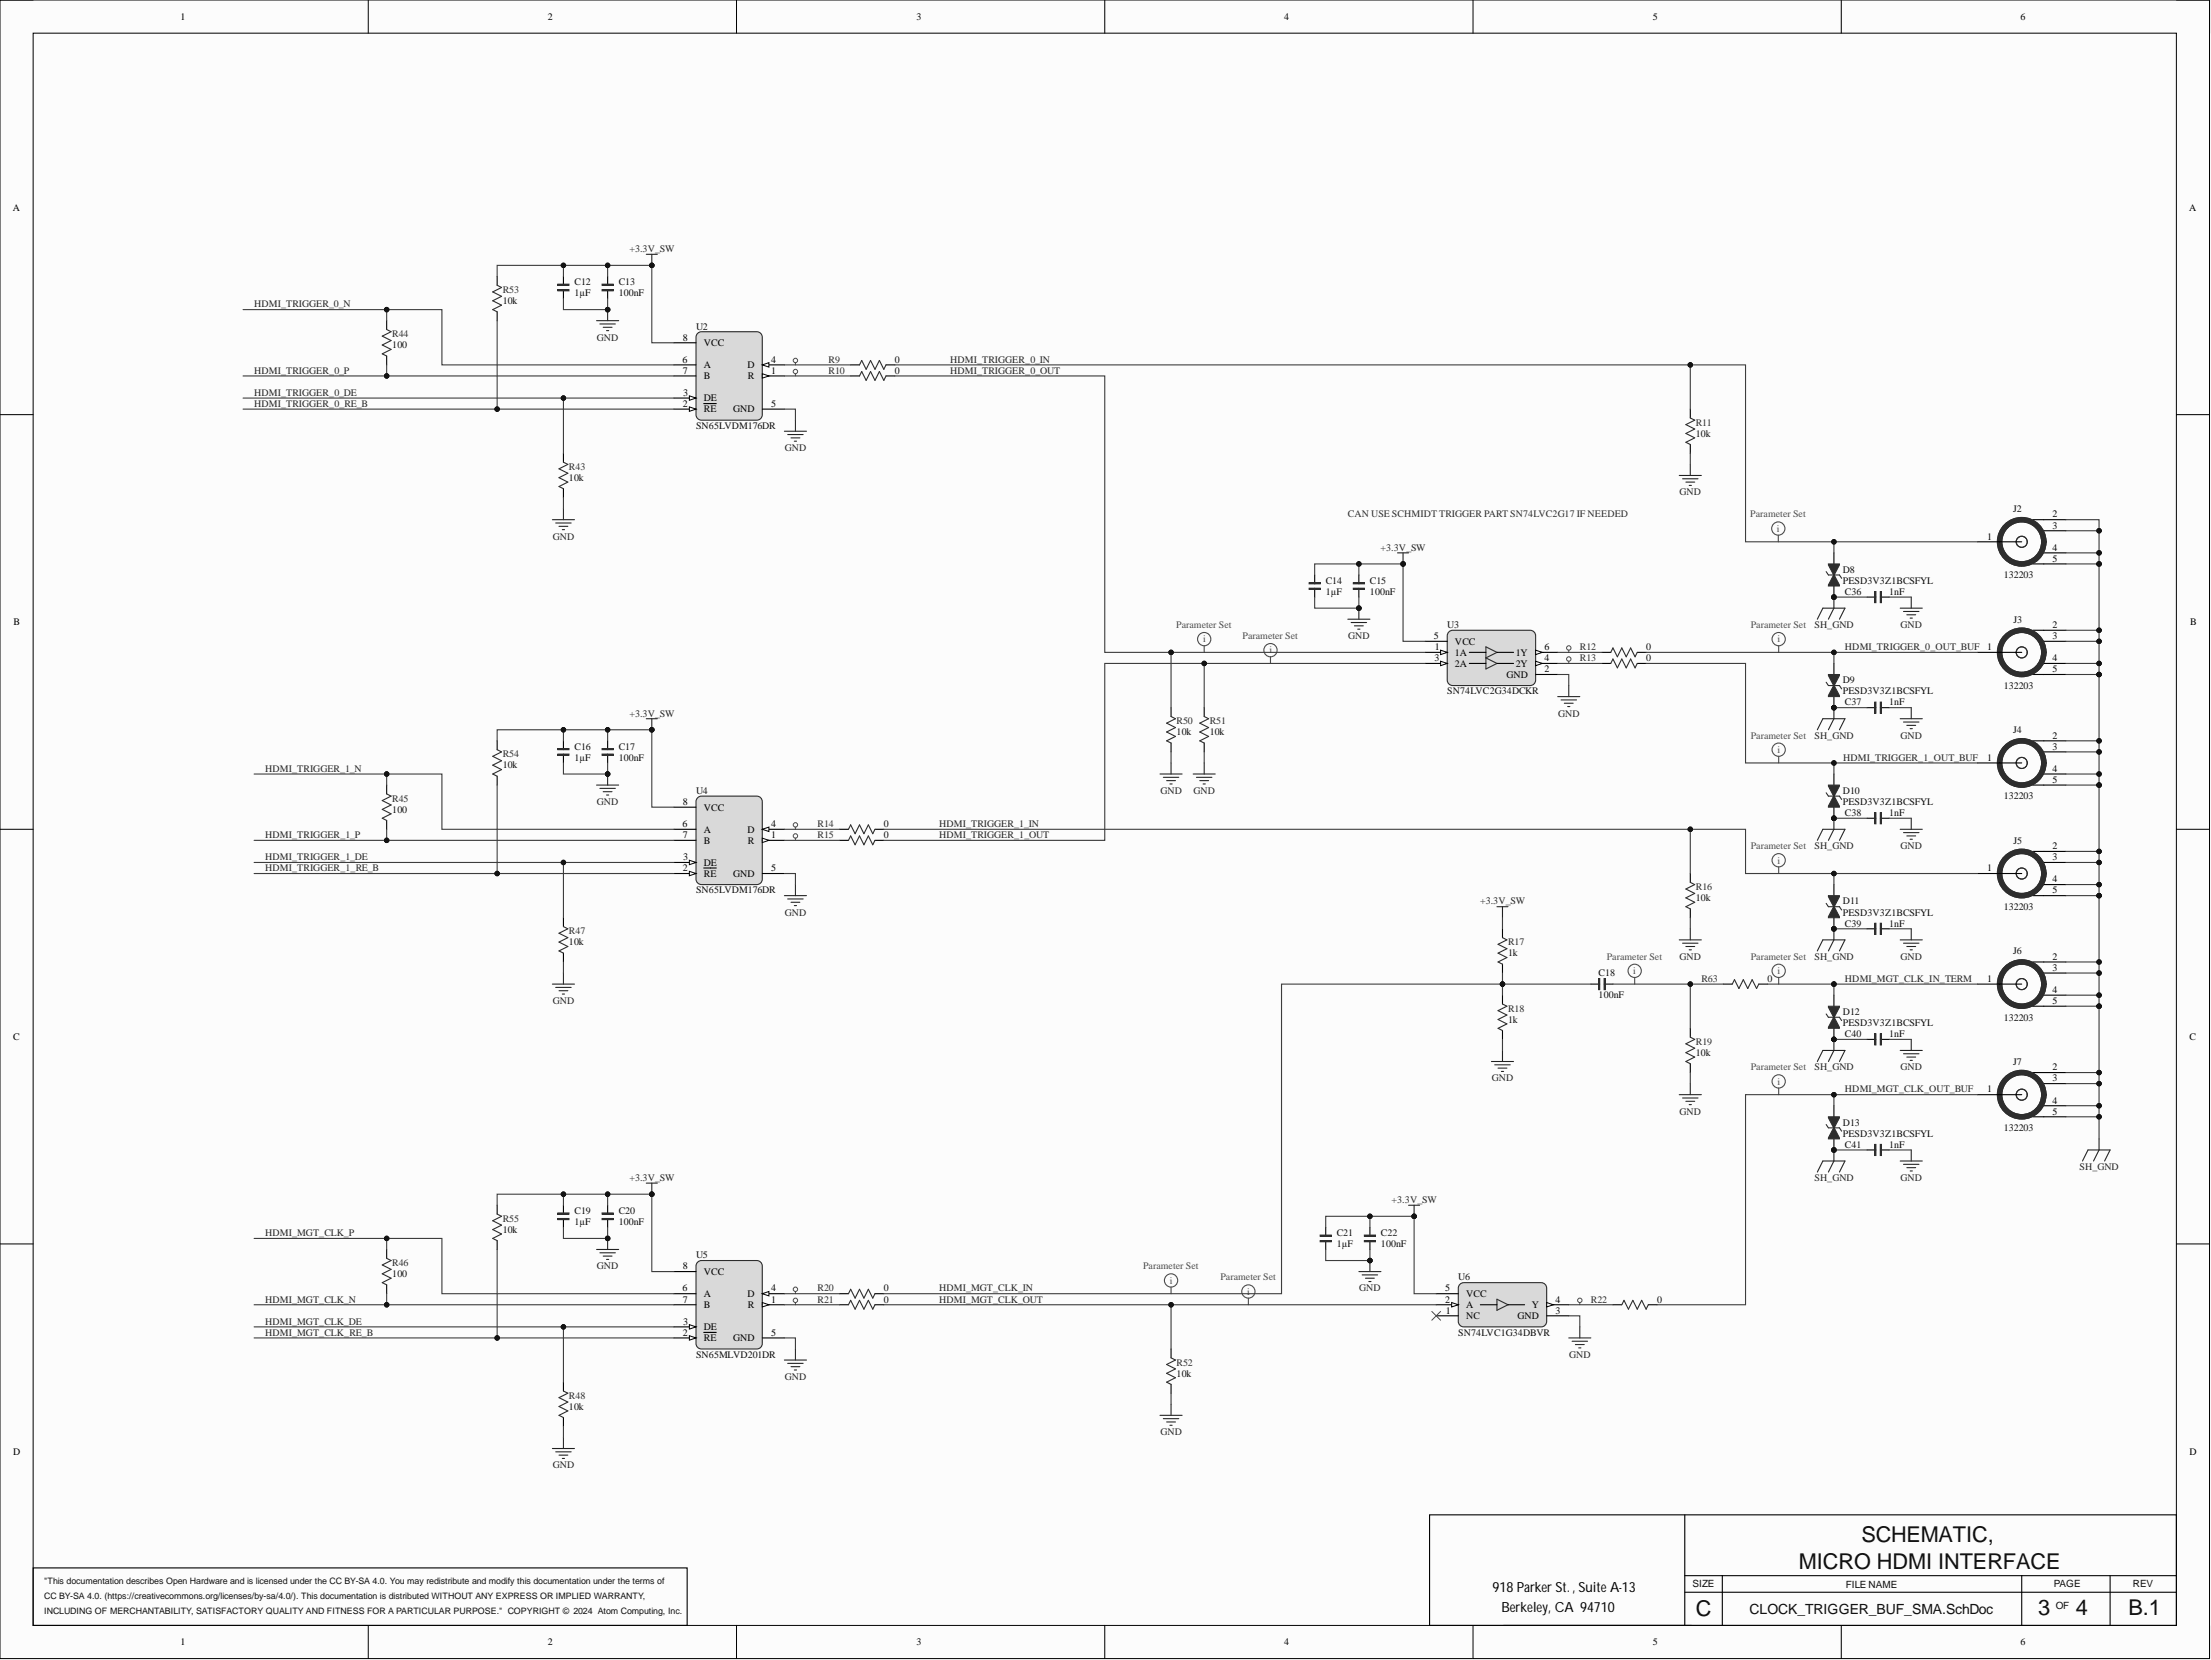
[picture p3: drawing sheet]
<svg xmlns="http://www.w3.org/2000/svg" width="508mm" height="381mm" viewBox="0 0 508 381" stroke-linecap="round" stroke-linejoin="round" font-family="sans-serif">
<defs><g id="words">
<g font-size="5" fill="#0e0e0e">
<text x="427.4" y="353.9">SCHEMATIC,</text>
<text x="413" y="360">MICRO HDMI INTERFACE</text>
<text x="389.4" y="370.9">C</text>
<text x="468" y="370.7">3</text>
<text x="476.6" y="370.7">4</text>
<text x="488.7" y="370.7">B.1</text>
</g>
<g font-size="3.2">
<text x="342.7" y="365.5">918Parker St., SuiteA-13</text>
<text x="344.7" y="370">Berkeley, CA 94710</text>
</g>
<text font-size="3.2" fill="#0e0e0e" x="401.7" y="370.4">CLOCK_TRIGGER_BUF_SMA.SchDoc</text>
<g font-size="2.3">
<text x="41.4" y="4.6">1</text>
<text x="125.8" y="4.6">2</text>
<text x="210.4" y="4.6">3</text>
<text x="294.8" y="4.6">4</text>
<text x="379.5" y="4.6">5</text>
<text x="463.9" y="4.6">6</text>
<text x="3" y="48.4">A</text>
<text x="502.7" y="48.4">A</text>
<text x="156.7" y="83.2">6</text>
<text x="156.8" y="78.2">8</text>
<text x="161.6" y="79.4">VCC</text>
<text x="177.1" y="83.2">4</text>
<text x="156.8" y="85.8">7</text>
<text x="161.6" y="84.5">A</text>
<text x="161.6" y="87">B</text>
<text x="171.6" y="84.5">D</text>
<text x="171.7" y="87">R</text>
<text x="177.1" y="85.8">1</text>
<text x="156.8" y="93.4">2</text>
<text x="156.8" y="90.9">3</text>
<text x="161.6" y="94.7">RE</text>
<text x="161.6" y="92.1">DE</text>
<text x="168.3" y="94.7">GND</text>
<text x="177.1" y="93.4">5</text>
<text x="471.3" y="118.8">2</text>
<text x="456.2" y="123.8">1</text>
<text x="471.3" y="121.3">3</text>
<text x="471.3" y="128.9">5</text>
<text x="471.3" y="126.4">4</text>
<text x="3.1" y="143.6">B</text>
<text x="502.8" y="143.6">B</text>
<text x="329.2" y="146.7">5</text>
<text x="329.4" y="149.2">1</text>
<text x="334.1" y="148">VCC</text>
<text x="354.6" y="149.2">6</text>
<text x="456.2" y="149.2">1</text>
<text x="471.3" y="146.7">3</text>
<text x="471.3" y="144.1">2</text>
<text x="329.3" y="151.8">3</text>
<text x="334.1" y="153">2A</text>
<text x="334.1" y="150.5">1A</text>
<text x="345.9" y="155.6">GND</text>
<text x="348" y="150.5">1Y</text>
<text x="348" y="153">2Y</text>
<text x="354.6" y="154.3">2</text>
<text x="354.6" y="151.8">4</text>
<text x="471.3" y="154.3">5</text>
<text x="471.3" y="151.8">4</text>
<text x="471.3" y="172.1">3</text>
<text x="471.3" y="169.5">2</text>
<text x="456.2" y="174.6">1</text>
<text x="471.3" y="179.7">5</text>
<text x="471.3" y="177.1">4</text>
<text x="156.8" y="184.8">8</text>
<text x="156.7" y="189.8">6</text>
<text x="161.6" y="191.1">A</text>
<text x="161.6" y="186">VCC</text>
<text x="171.6" y="191.1">D</text>
<text x="177.1" y="189.8">4</text>
<text x="156.8" y="192.4">7</text>
<text x="156.8" y="197.4">3</text>
<text x="161.6" y="193.6">B</text>
<text x="171.7" y="193.6">R</text>
<text x="177.1" y="192.4">1</text>
<text x="471.3" y="197.4">3</text>
<text x="471.3" y="194.9">2</text>
<text x="156.8" y="200">2</text>
<text x="161.6" y="201.3">RE</text>
<text x="161.6" y="198.7">DE</text>
<text x="168.3" y="201.3">GND</text>
<text x="177.1" y="200">5</text>
<text x="456.2" y="200">1</text>
<text x="471.3" y="202.5">4</text>
<text x="471.3" y="205.1">5</text>
<text x="471.3" y="220.3">2</text>
<text x="456.2" y="225.4">1</text>
<text x="471.3" y="227.9">4</text>
<text x="471.3" y="222.8">3</text>
<text x="471.3" y="230.4">5</text>
<text x="3" y="238.7">C</text>
<text x="502.7" y="238.7">C</text>
<text x="471.3" y="245.7">2</text>
<text x="456.2" y="250.7">1</text>
<text x="471.3" y="248.2">3</text>
<text x="471.3" y="255.8">5</text>
<text x="471.3" y="253.3">4</text>
<text x="156.8" y="291.3">8</text>
<text x="161.6" y="292.6">VCC</text>
<text x="156.7" y="296.4">6</text>
<text x="156.8" y="299">7</text>
<text x="161.6" y="297.7">A</text>
<text x="171.6" y="297.7">D</text>
<text x="177.1" y="299">1</text>
<text x="177.1" y="296.4">4</text>
<text x="331.8" y="296.4">5</text>
<text x="331.8" y="299">2</text>
<text x="336.6" y="297.7">VCC</text>
<text x="357.1" y="299">4</text>
<text x="156.8" y="304">3</text>
<text x="161.6" y="305.3">DE</text>
<text x="161.6" y="300.2">B</text>
<text x="171.7" y="300.2">R</text>
<text x="331.9" y="301.5">1</text>
<text x="336.6" y="300.2">A</text>
<text x="336.6" y="302.8">NC</text>
<text x="348.4" y="302.8">GND</text>
<text x="351.7" y="300.2">Y</text>
<text x="357.1" y="301.5">3</text>
<text x="156.8" y="306.6">2</text>
<text x="161.6" y="307.8">RE</text>
<text x="168.3" y="307.8">GND</text>
<text x="177.1" y="306.6">5</text>
<text x="3" y="333.9">D</text>
<text x="502.7" y="333.9">D</text>
<text x="41.4" y="377.6">1</text>
<text x="125.8" y="377.6">2</text>
<text x="210.4" y="377.6">3</text>
<text x="294.8" y="377.6">4</text>
<text x="379.5" y="377.6">5</text>
<text x="463.9" y="377.6">6</text>
</g>
<g font-size="2.3" fill="#262626">
<text x="144.5" y="57.9">+3.3V_SW</text>
<text x="58.3" y="70.6">HDMI_TRIGGER_0_N</text>
<text x="137.1" y="78.2">GND</text>
<text x="218.1" y="83.2">HDMI_TRIGGER_0_IN</text>
<text x="58.3" y="85.8">HDMI_TRIGGER_0_P</text>
<text x="218.1" y="85.8">HDMI_TRIGGER_0_OUT</text>
<text x="58.3" y="93.4">HDMI_TRIGGER_0_RE_B</text>
<text x="58.3" y="90.9">HDMI_TRIGGER_0_DE</text>
<text x="180.2" y="103.5">GND</text>
<text x="385.6" y="113.7">GND</text>
<text x="126.9" y="123.8">GND</text>
<text x="317" y="126.4">+3.3V_SW</text>
<text x="309.5" y="146.7">GND</text>
<text x="416.6" y="144.1">SH_GND</text>
<text x="423.6" y="149.2">HDMI_TRIGGER_0_OUT_BUF</text>
<text x="436.4" y="144.1">GND</text>
<text x="144.5" y="164.5">+3.3V_SW</text>
<text x="357.7" y="164.5">GND</text>
<text x="416.6" y="169.5">SH_GND</text>
<text x="436.4" y="169.5">GND</text>
<text x="60.9" y="177.1">HDMI_TRIGGER_1_N</text>
<text x="423.2" y="174.6">HDMI_TRIGGER_1_OUT_BUF</text>
<text x="137.1" y="184.8">GND</text>
<text x="266.4" y="182.2">GND</text>
<text x="274" y="182.2">GND</text>
<text x="215.6" y="189.8">HDMI_TRIGGER_1_IN</text>
<text x="60.9" y="192.4">HDMI_TRIGGER_1_P</text>
<text x="60.9" y="197.4">HDMI_TRIGGER_1_DE</text>
<text x="215.6" y="192.4">HDMI_TRIGGER_1_OUT</text>
<text x="416.6" y="194.9">SH_GND</text>
<text x="436.4" y="194.9">GND</text>
<text x="60.9" y="200">HDMI_TRIGGER_1_RE_B</text>
<text x="339.8" y="207.6">+3.3V_SW</text>
<text x="180.2" y="210.1">GND</text>
<text x="385.6" y="220.3">GND</text>
<text x="416.6" y="220.3">SH_GND</text>
<text x="436.4" y="220.3">GND</text>
<text x="423.6" y="225.4">HDMI_MGT_CLK_IN_TERM</text>
<text x="126.9" y="230.4">GND</text>
<text x="416.6" y="245.7">SH_GND</text>
<text x="436.4" y="245.7">GND</text>
<text x="342.5" y="248.2">GND</text>
<text x="423.6" y="250.7">HDMI_MGT_CLK_OUT_BUF</text>
<text x="385.6" y="255.8">GND</text>
<text x="477.5" y="268.5">SH_GND</text>
<text x="144.5" y="271">+3.3V_SW</text>
<text x="416.6" y="271">SH_GND</text>
<text x="436.4" y="271">GND</text>
<text x="319.5" y="276.1">+3.3V_SW</text>
<text x="60.9" y="283.7">HDMI_MGT_CLK_P</text>
<text x="137.1" y="291.3">GND</text>
<text x="60.9" y="299">HDMI_MGT_CLK_N</text>
<text x="215.6" y="299">HDMI_MGT_CLK_OUT</text>
<text x="215.6" y="296.4">HDMI_MGT_CLK_IN</text>
<text x="312.1" y="296.4">GND</text>
<text x="60.9" y="304">HDMI_MGT_CLK_DE</text>
<text x="60.9" y="306.6">HDMI_MGT_CLK_RE_B</text>
<text x="360.3" y="311.6">GND</text>
<text x="180.2" y="316.7">GND</text>
<text x="266.4" y="329.4">GND</text>
<text x="126.9" y="337">GND</text>
</g>
<g font-size="2.3" fill="#0e0e0e">
<text x="131.9" y="65.5">C12</text>
<text x="142" y="65.5">C13</text>
<text x="115.4" y="69.8">10k</text>
<text x="131.9" y="68">1µF</text>
<text x="142" y="68">100nF</text>
<text x="159.8" y="75.6">U2</text>
<text x="90" y="79.9">100</text>
<text x="205.5" y="83.2">0</text>
<text x="205.5" y="85.8">0</text>
<text x="159.8" y="98.5">SN65LVDM176DR</text>
<text x="389.4" y="100.2">10k</text>
<text x="130.6" y="110.4">10k</text>
<text x="462.2" y="117.5">J2</text>
<text x="423.1" y="131.5">D8</text>
<text x="304.4" y="134">C14</text>
<text x="304.4" y="136.5">1µF</text>
<text x="314.5" y="134">C15</text>
<text x="314.5" y="136.5">100nF</text>
<text x="423.1" y="134">PESD3V3Z1BCSFYL</text>
<text x="423.6" y="136.5">C36</text>
<text x="433.8" y="136.5">1nF</text>
<text x="460" y="132.7">132203</text>
<text x="462.3" y="142.9">J3</text>
<text x="332.3" y="144.1">U3</text>
<text x="377.9" y="149.2">0</text>
<text x="377.9" y="151.8">0</text>
<text x="332.3" y="159.4">SN74LVC2G34DCKR</text>
<text x="423.1" y="156.8">D9</text>
<text x="423.1" y="159.4">PESD3V3Z1BCSFYL</text>
<text x="423.6" y="161.9">C37</text>
<text x="433.8" y="161.9">1nF</text>
<text x="460" y="158.1">132203</text>
<text x="131.9" y="172.1">C16</text>
<text x="142" y="172.1">C17</text>
<text x="270.1" y="168.8">10k</text>
<text x="277.8" y="168.8">10k</text>
<text x="462.2" y="168.3">J4</text>
<text x="115.4" y="176.4">10k</text>
<text x="131.9" y="174.6">1µF</text>
<text x="142" y="174.6">100nF</text>
<text x="159.8" y="182.2">U4</text>
<text x="423.1" y="182.2">D10</text>
<text x="423.1" y="184.8">PESD3V3Z1BCSFYL</text>
<text x="460" y="183.5">132203</text>
<text x="90" y="186.5">100</text>
<text x="202.9" y="189.8">0</text>
<text x="423.6" y="187.3">C38</text>
<text x="433.8" y="187.3">1nF</text>
<text x="202.9" y="192.4">0</text>
<text x="462.3" y="193.6">J5</text>
<text x="159.8" y="205.1">SN65LVDM176DR</text>
<text x="389.4" y="206.8">10k</text>
<text x="423.1" y="207.6">D11</text>
<text x="460" y="208.9">132203</text>
<text x="423.1" y="210.1">PESD3V3Z1BCSFYL</text>
<text x="423.6" y="212.7">C39</text>
<text x="433.8" y="212.7">1nF</text>
<text x="130.6" y="217">10k</text>
<text x="346.2" y="219.5">1k</text>
<text x="462.2" y="219">J6</text>
<text x="367" y="224.1">C18</text>
<text x="405.8" y="225.4">0</text>
<text x="367" y="229.2">100nF</text>
<text x="423.1" y="233">D12</text>
<text x="346.2" y="234.8">1k</text>
<text x="423.1" y="235.5">PESD3V3Z1BCSFYL</text>
<text x="423.6" y="238.1">C40</text>
<text x="433.8" y="238.1">1nF</text>
<text x="460" y="234.2">132203</text>
<text x="389.4" y="242.4">10k</text>
<text x="462.2" y="244.4">J7</text>
<text x="423.1" y="258.4">D13</text>
<text x="423.1" y="260.9">PESD3V3Z1BCSFYL</text>
<text x="423.6" y="263.4">C41</text>
<text x="433.8" y="263.4">1nF</text>
<text x="460" y="259.6">132203</text>
<text x="131.9" y="278.7">C19</text>
<text x="131.9" y="281.2">1µF</text>
<text x="142" y="278.7">C20</text>
<text x="142" y="281.2">100nF</text>
<text x="115.4" y="283">10k</text>
<text x="306.9" y="283.7">C21</text>
<text x="306.9" y="286.3">1µF</text>
<text x="317.1" y="283.7">C22</text>
<text x="317.1" y="286.3">100nF</text>
<text x="90" y="293.1">100</text>
<text x="159.8" y="288.8">U5</text>
<text x="334.8" y="293.9">U6</text>
<text x="202.9" y="296.4">0</text>
<text x="202.9" y="299">0</text>
<text x="380.5" y="299">0</text>
<text x="159.8" y="311.6">SN65MLVD201DR</text>
<text x="334.8" y="306.6">SN74LVC1G34DBVR</text>
<text x="270.1" y="316">10k</text>
<text x="130.6" y="323.6">10k</text>
<text x="388.6" y="364.2">SIZE</text>
<text x="423.8" y="364.4">FILE NAME</text>
<text x="471.5" y="364.2">PAGE</text>
<text x="489.7" y="364.2">REV</text>
<text x="472.1" y="369.3">OF</text>
</g>
<g font-size="2.3" fill="#2d2d2d">
<text x="115.4" y="67.3">R53</text>
<text x="90" y="77.4">R44</text>
<text x="190.2" y="83.2">R9</text>
<text x="190.2" y="85.8">R10</text>
<text x="389.4" y="97.7">R11</text>
<text x="130.6" y="107.9">R43</text>
<text x="362.7" y="149.2">R12</text>
<text x="362.7" y="151.8">R13</text>
<text x="270.1" y="166.2">R50</text>
<text x="277.8" y="166.2">R51</text>
<text x="115.4" y="173.8">R54</text>
<text x="90" y="184">R45</text>
<text x="187.7" y="189.8">R14</text>
<text x="187.7" y="192.4">R15</text>
<text x="389.4" y="204.3">R16</text>
<text x="130.6" y="214.4">R47</text>
<text x="346.2" y="217">R17</text>
<text x="390.6" y="225.4">R63</text>
<text x="346.2" y="232.2">R18</text>
<text x="389.4" y="239.8">R19</text>
<text x="115.4" y="280.4">R55</text>
<text x="90" y="290.6">R46</text>
<text x="187.7" y="296.4">R20</text>
<text x="187.7" y="299">R21</text>
<text x="365.3" y="299">R22</text>
<text x="270.1" y="313.4">R52</text>
<text x="130.6" y="321">R48</text>
</g>
<text font-size="2.3" fill="#2e2e2e" x="309.5" y="118.8">CAN USE SCHMIDT TRIGGER PART SN74LVC2G17 IF NEEDED</text>
<g font-size="2.3" fill="#4c4c4c">
<text x="401.9" y="118.8">Parameter Set</text>
<text x="408" y="122.1">i</text>
<text x="270.1" y="144.1">Parameter Set</text>
<text x="276.2" y="147.4">i</text>
<text x="285.3" y="146.7">Parameter Set</text>
<text x="291.4" y="150">i</text>
<text x="402" y="144.1">Parameter Set</text>
<text x="408.1" y="147.4">i</text>
<text x="402" y="169.5">Parameter Set</text>
<text x="408.1" y="172.8">i</text>
<text x="402" y="194.9">Parameter Set</text>
<text x="408.1" y="198.2">i</text>
<text x="368.9" y="220.3">Parameter Set</text>
<text x="402" y="220.3">Parameter Set</text>
<text x="375" y="223.6">i</text>
<text x="408.1" y="223.6">i</text>
<text x="402" y="245.7">Parameter Set</text>
<text x="408.1" y="249">i</text>
<text x="262.4" y="291.3">Parameter Set</text>
<text x="280.2" y="293.9">Parameter Set</text>
<text x="268.6" y="294.6">i</text>
<text x="286.4" y="297.2">i</text>
</g>
<g font-size="2" fill="#0e0e0e">
<text x="10.1" y="363.5">&quot;This documentation describes Open Hardware and is licensed under the CC BY-SA 4.0. You may redistribute and modify this documentation under the terms of</text>
<text x="10.1" y="367">CC BY-SA 4.0. (https://creativecommons.org/licenses/by-sa/4.0/). This documentation is distributed WITHOUT ANY EXPRESS OR IMPLIED WARRANTY,</text>
<text x="10.1" y="370.4">INCLUDING OF MERCHANTABILITY, SATISFACTORY QUALITY AND FITNESS FOR A PARTICULAR PURPOSE.&quot; COPYRIGHT © 2024 Atom Computing, Inc.</text>
</g>
</g></defs>
<path d="M0 0h507.3v380.7h-507.3z" fill-rule="evenodd" fill="#fcfcfc"/>
<path d="M0 0h507.3v380.7h-507.3z" fill="none" stroke="#000" stroke-width=".23"/>
<path d="M7.6 7.6h492.1v365.5h-492.1z" fill-rule="evenodd" fill="#fcfcfc"/>
<g fill="none" stroke="#000" stroke-width=".23">
<path d="M0 0h7.6M7.6 7.6h492.1v365.5h-492.1zM84.6 0v7.6M169.1 0v7.6M253.7 0v7.6M338.2 0v7.6M422.8 0v7.6M499.7 0h7.6v7.6M0 95.2h7.6M499.7 95.2h7.6M0 190.3h7.6M499.7 190.3h7.6"/>
<path d="M0 285.5h7.6M499.7 285.5h7.6M84.6 373.1v7.6M169.1 373.1v7.6M253.7 373.1v7.6M338.2 373.1v7.6M422.8 373.1v7.6M507.3 373.1v7.6"/>
</g>
<path d="M7.6 359.9h150.2v13.2h-150.2zM328.2 347.7h171.5v25.4h-171.5zM386.8 347.7v25.4M345.2 373.1h43.1M386.8 361.6h112.9M386.8 365.5h112.9M395.4 361.6v11.5M464.2 361.6v11.5M484.5 361.6v11.5" fill="none" stroke="#000" stroke-width=".25"/>
<path d="M160.3 76.4l.8-.3h12.7a1.27 1.27 0 0 1 1.2 1.3v17.8a1.26 1.26 0 0 1-1.2 1.2h-12.7a1.27 1.27 0 0 1-1.3-1.2v-17.8l.1-.4z" fill="#d9d9d9"/>
<path d="M160.3 76.4l.8-.3h12.7a1.27 1.27 0 0 1 1.2 1.3v17.8a1.26 1.26 0 0 1-1.2 1.2h-12.7a1.27 1.27 0 0 1-1.3-1.2v-17.8l.1-.4z" fill="none" stroke="#2d2d2d" stroke-width=".25"/>
<path d="M175 86.3h5.1" fill="none" stroke="#000" stroke-width=".25"/>
<path d="M175 85.8l1.5 .5-1.5 .5z" fill="#fbfbfb"/>
<path d="M175 85.8l1.5 .5-1.5 .5z" fill="none" stroke="#000" stroke-width=".23"/>
<path d="M154.7 93.9h5.1" fill="none" stroke="#000" stroke-width=".25"/>
<path d="M158.3 93.4l1.5 .5-1.5 .5z" fill="#fbfbfb"/>
<path d="M158.3 93.4l1.5 .5-1.5 .5z" fill="none" stroke="#000" stroke-width=".23"/>
<path d="M154.7 91.4h5.1M161.6 92.6h2.9" fill="none" stroke="#000" stroke-width=".25"/>
<path d="M158.3 90.9l1.5 .5-1.5 .5z" fill="#fbfbfb"/>
<path d="M158.3 90.9l1.5 .5-1.5 .5z" fill="none" stroke="#000" stroke-width=".23"/>
<path d="M175 83.7h5.1" fill="none" stroke="#000" stroke-width=".25"/>
<path d="M175 83.7l1.5-.5v1.1z" fill="#fbfbfb"/>
<path d="M175 83.7l1.5-.5v1.1z" fill="none" stroke="#000" stroke-width=".23"/>
<path d="M154.7 78.7h5.1M154.7 83.7h5.1M154.7 86.3h5.1M175 93.9h5.1" fill="none" stroke="#000" stroke-width=".25"/>
<path d="M160.3 289.6l.8-.3h12.7a1.27 1.27 0 0 1 1.2 1.3v17.7a1.26 1.26 0 0 1-1.2 1.3h-12.7a1.27 1.27 0 0 1-1.3-1.3v-17.7l.1-.4z" fill="#d9d9d9"/>
<path d="M160.3 289.6l.8-.3h12.7a1.27 1.27 0 0 1 1.2 1.3v17.7a1.26 1.26 0 0 1-1.2 1.3h-12.7a1.27 1.27 0 0 1-1.3-1.3v-17.7l.1-.4z" fill="none" stroke="#2d2d2d" stroke-width=".25"/>
<path d="M175 299.5h5.1" fill="none" stroke="#000" stroke-width=".25"/>
<path d="M175 299l1.5 .5-1.5 .5z" fill="#fbfbfb"/>
<path d="M175 299l1.5 .5-1.5 .5z" fill="none" stroke="#000" stroke-width=".23"/>
<path d="M154.7 307.1h5.1" fill="none" stroke="#000" stroke-width=".25"/>
<path d="M158.3 306.6l1.5 .5-1.5 .5z" fill="#fbfbfb"/>
<path d="M158.3 306.6l1.5 .5-1.5 .5z" fill="none" stroke="#000" stroke-width=".23"/>
<path d="M154.7 304.5h5.1M161.6 305.8h2.9" fill="none" stroke="#000" stroke-width=".25"/>
<path d="M158.3 304l1.5 .5-1.5 .5z" fill="#fbfbfb"/>
<path d="M158.3 304l1.5 .5-1.5 .5z" fill="none" stroke="#000" stroke-width=".23"/>
<path d="M175 296.9h5.1" fill="none" stroke="#000" stroke-width=".25"/>
<path d="M175 296.9l1.5-.5v1z" fill="#fbfbfb"/>
<path d="M175 296.9l1.5-.5v1z" fill="none" stroke="#000" stroke-width=".23"/>
<path d="M139.5 63.4v2.1M139.5 66.5v2M154.7 296.9h5.1M154.7 299.5h5.1M154.7 291.9h5.1M175 307.1h5.1" fill="none" stroke="#000" stroke-width=".25"/>
<path d="M138.2 65.2h2.6v.3h-2.6zM138.2 66.5h2.6v.2h-2.6zM138.2 65.3h2.6M138.2 66.6h2.6" fill="none" stroke="#2d2d2d" stroke-width=".25"/>
<path d="M137 73.6h5M137.7 74.4h3.6M138.5 75.1h2M139.3 75.9h.5M139.5 71.1v2.5" fill="none" stroke="#262626" stroke-width=".25"/>
<circle cx="139.5" cy="71.1" r=".51" fill="#0e0e0e"/>
<circle cx="139.5" cy="71.1" r=".51" fill="none" stroke="#0e0e0e" stroke-width=".23"/>
<path d="M129.4 63.4v2.1M129.4 66.5v2" fill="none" stroke="#000" stroke-width=".25"/>
<path d="M128.1 65.2h2.5v.3h-2.5zM128.1 66.5h2.5v.2h-2.5zM128.1 65.3h2.5M128.1 66.6h2.5" fill="none" stroke="#2d2d2d" stroke-width=".25"/>
<path d="M148.4 58.4h2.5M149.7 58.4v2.5" fill="none" stroke="#262626" stroke-width=".25"/>
<circle cx="149.7" cy="60.9" r=".51" fill="#0e0e0e"/>
<circle cx="149.7" cy="60.9" r=".51" fill="none" stroke="#0e0e0e" stroke-width=".23"/>
<path d="M180.1 99h5.1M180.9 99.7h3.5M182.6 96.4v2.6M181.6 100.5h2M182.4 101.3h.5M137 286.8h5M137.7 287.5h3.6M138.5 288.3h2M139.3 289.1h.5M139.5 284.2v2.6" fill="none" stroke="#262626" stroke-width=".25"/>
<path d="M139.5 276.6v2.1M139.5 279.7v2" fill="none" stroke="#000" stroke-width=".25"/>
<path d="M138.2 278.4h2.6v.3h-2.6zM138.2 279.7h2.6v.2h-2.6zM138.2 278.5h2.6M138.2 279.8h2.6" fill="none" stroke="#2d2d2d" stroke-width=".25"/>
<circle cx="139.5" cy="284.2" r=".51" fill="#0e0e0e"/>
<circle cx="139.5" cy="284.2" r=".51" fill="none" stroke="#0e0e0e" stroke-width=".23"/>
<path d="M129.4 276.6v2.1M129.4 279.7v2" fill="none" stroke="#000" stroke-width=".25"/>
<path d="M128.1 278.4h2.5v.3h-2.5zM128.1 279.7h2.5v.2h-2.5zM128.1 278.5h2.5M128.1 279.8h2.5" fill="none" stroke="#2d2d2d" stroke-width=".25"/>
<path d="M148.4 271.6h2.5M149.7 271.6v2.5" fill="none" stroke="#262626" stroke-width=".25"/>
<circle cx="149.7" cy="274.1" r=".51" fill="#0e0e0e"/>
<circle cx="149.7" cy="274.1" r=".51" fill="none" stroke="#0e0e0e" stroke-width=".23"/>
<path d="M180.1 312.2h5.1M180.9 312.9h3.5M181.6 313.7h2M182.4 314.4h.5M182.6 309.6v2.6" fill="none" stroke="#262626" stroke-width=".25"/>
<path d="M160.3 183l.8-.3h12.7a1.27 1.27 0 0 1 1.2 1.3v17.8a1.26 1.26 0 0 1-1.2 1.2h-12.7a1.27 1.27 0 0 1-1.3-1.2v-17.8l.1-.4z" fill="#d9d9d9"/>
<path d="M160.3 183l.8-.3h12.7a1.27 1.27 0 0 1 1.2 1.3v17.8a1.26 1.26 0 0 1-1.2 1.2h-12.7a1.27 1.27 0 0 1-1.3-1.2v-17.8l.1-.4z" fill="none" stroke="#2d2d2d" stroke-width=".25"/>
<path d="M175 192.9h5.1" fill="none" stroke="#000" stroke-width=".25"/>
<path d="M175 192.4l1.5 .5-1.5 .5z" fill="#fbfbfb"/>
<path d="M175 192.4l1.5 .5-1.5 .5z" fill="none" stroke="#000" stroke-width=".23"/>
<path d="M154.7 200.5h5.1" fill="none" stroke="#000" stroke-width=".25"/>
<path d="M158.3 200l1.5 .5-1.5 .5z" fill="#fbfbfb"/>
<path d="M158.3 200l1.5 .5-1.5 .5z" fill="none" stroke="#000" stroke-width=".23"/>
<path d="M154.7 198h5.1M161.6 199.2h2.9" fill="none" stroke="#000" stroke-width=".25"/>
<path d="M158.3 197.4l1.5 .6-1.5 .5z" fill="#fbfbfb"/>
<path d="M158.3 197.4l1.5 .6-1.5 .5z" fill="none" stroke="#000" stroke-width=".23"/>
<path d="M175 190.3h5.1" fill="none" stroke="#000" stroke-width=".25"/>
<path d="M175 190.3l1.5-.5v1z" fill="#fbfbfb"/>
<path d="M175 190.3l1.5-.5v1z" fill="none" stroke="#000" stroke-width=".23"/>
<path d="M139.5 170v2.1M139.5 173.1v2M154.7 190.3h5.1M154.7 192.9h5.1M154.7 185.3h5.1M175 200.5h5.1" fill="none" stroke="#000" stroke-width=".25"/>
<path d="M138.2 171.8h2.6v.3h-2.6zM138.2 173.1h2.6v.2h-2.6zM138.2 171.9h2.6M138.2 173.2h2.6" fill="none" stroke="#2d2d2d" stroke-width=".25"/>
<path d="M139.5 177.6v2.6M137 180.2h5M137.7 180.9h3.6M138.5 181.7h2M139.3 182.5h.5" fill="none" stroke="#262626" stroke-width=".25"/>
<circle cx="139.5" cy="177.7" r=".51" fill="#0e0e0e"/>
<circle cx="139.5" cy="177.7" r=".51" fill="none" stroke="#0e0e0e" stroke-width=".23"/>
<path d="M129.4 170v2.1M129.4 173.1v2" fill="none" stroke="#000" stroke-width=".25"/>
<path d="M128.1 171.8h2.5v.3h-2.5zM128.1 173.1h2.5v.2h-2.5zM128.1 171.9h2.5M128.1 173.2h2.5" fill="none" stroke="#2d2d2d" stroke-width=".25"/>
<path d="M148.4 165h2.5M149.7 165v2.5" fill="none" stroke="#262626" stroke-width=".25"/>
<circle cx="149.7" cy="167.5" r=".51" fill="#0e0e0e"/>
<circle cx="149.7" cy="167.5" r=".51" fill="none" stroke="#0e0e0e" stroke-width=".23"/>
<path d="M180.1 205.6h5.1M180.9 206.3h3.5M181.6 207.1h2M182.4 207.9h.5M182.6 203v2.6" fill="none" stroke="#262626" stroke-width=".25"/>
<path d="M332.8 144.9l.8-.2h17.7a1.26 1.26 0 0 1 1.3 1.2v10.2a1.25 1.25 0 0 1-1.3 1.2h-17.7a1.26 1.26 0 0 1-1.3-1.2v-10.2l.1-.4z" fill="#d9d9d9"/>
<path d="M332.8 144.9l.8-.2h17.7a1.26 1.26 0 0 1 1.3 1.2v10.2a1.25 1.25 0 0 1-1.3 1.2h-17.7a1.26 1.26 0 0 1-1.3-1.2v-10.2l.1-.4z" fill="none" stroke="#2d2d2d" stroke-width=".25"/>
<path d="M327.2 147.2h5.1M352.6 154.8h5.1M352.6 149.7h5.1" fill="none" stroke="#000" stroke-width=".25"/>
<path d="M352.6 149.2l1.5 .5-1.5 .5z" fill="#fbfbfb"/>
<path d="M352.6 149.2l1.5 .5-1.5 .5z" fill="none" stroke="#000" stroke-width=".23"/>
<path d="M327.2 152.3h5.1" fill="none" stroke="#000" stroke-width=".25"/>
<path d="M330.8 151.8l1.5 .5-1.5 .5z" fill="#fbfbfb"/>
<path d="M330.8 151.8l1.5 .5-1.5 .5z" fill="none" stroke="#000" stroke-width=".23"/>
<path d="M327.2 149.7h5.1" fill="none" stroke="#000" stroke-width=".25"/>
<path d="M330.8 149.2l1.5 .5-1.5 .5z" fill="#fbfbfb"/>
<path d="M330.8 149.2l1.5 .5-1.5 .5z" fill="none" stroke="#000" stroke-width=".23"/>
<path d="M352.6 152.3h5.1" fill="none" stroke="#000" stroke-width=".25"/>
<path d="M352.6 151.8l1.5 .5-1.5 .5z" fill="#fbfbfb"/>
<path d="M352.6 151.8l1.5 .5-1.5 .5z" fill="none" stroke="#000" stroke-width=".23"/>
<path d="M341.2 148.5l2.5 1.2-2.5 1.3 2.5 1.3-2.5 1.2z" fill="none" stroke="#2d2d2d" stroke-width=".25"/>
<path d="M337.4 149.7h3.8M337.4 152.3h3.8M343.7 149.7h3.8M343.7 152.3h3.8" fill="none" stroke="#000" stroke-width=".25"/>
<path d="M335.3 294.6l.8-.2h17.7a1.26 1.26 0 0 1 1.3 1.3v7.6a1.25 1.25 0 0 1-1.3 1.2h-17.7a1.26 1.26 0 0 1-1.3-1.2v-7.6l.1-.4z" fill="#d9d9d9"/>
<path d="M335.3 294.6l.8-.2h17.7a1.26 1.26 0 0 1 1.3 1.3v7.6a1.25 1.25 0 0 1-1.3 1.2h-17.7a1.26 1.26 0 0 1-1.3-1.2v-7.6l.1-.4z" fill="none" stroke="#2d2d2d" stroke-width=".25"/>
<path d="M329.8 296.9h5M355.1 299.5h5.1M355.1 302h5.1" fill="none" stroke="#000" stroke-width=".25"/>
<path d="M355.1 299l1.5 .5-1.5 .5z" fill="#fbfbfb"/>
<path d="M355.1 299l1.5 .5-1.5 .5z" fill="none" stroke="#000" stroke-width=".23"/>
<path d="M329.8 299.5h5" fill="none" stroke="#000" stroke-width=".25"/>
<path d="M333.3 299l1.5 .5-1.5 .5z" fill="#fbfbfb"/>
<path d="M333.3 299l1.5 .5-1.5 .5z" fill="none" stroke="#000" stroke-width=".23"/>
<path d="M312 132v2M312 135v2M339.9 299.5h3.8M346.2 299.5h3.8M329.8 302h5" fill="none" stroke="#000" stroke-width=".25"/>
<path d="M310.7 133.7h2.6v.3h-2.6zM310.7 135h2.6v.3h-2.6zM310.7 133.9h2.6M310.7 135.1h2.6M343.7 298.2l2.5 1.3-2.5 1.2z" fill="none" stroke="#2d2d2d" stroke-width=".25"/>
<path d="M312 139.6v2.5M309.5 142.1h5M310.2 142.9h3.6M311 143.6h2M311.7 144.4h.5" fill="none" stroke="#262626" stroke-width=".25"/>
<circle cx="312" cy="139.6" r=".51" fill="#0e0e0e"/>
<circle cx="312" cy="139.6" r=".51" fill="none" stroke="#0e0e0e" stroke-width=".23"/>
<path d="M301.8 132v2M301.8 135v2" fill="none" stroke="#000" stroke-width=".25"/>
<path d="M300.6 133.7h2.5v.3h-2.5zM300.6 135h2.5v.3h-2.5zM300.6 133.9h2.5M300.6 135.1h2.5" fill="none" stroke="#2d2d2d" stroke-width=".25"/>
<path d="M320.9 126.9h2.5M322.1 126.9v2.5" fill="none" stroke="#262626" stroke-width=".25"/>
<circle cx="322.1" cy="129.4" r=".51" fill="#0e0e0e"/>
<circle cx="322.1" cy="129.4" r=".51" fill="none" stroke="#0e0e0e" stroke-width=".23"/>
<path d="M314.5 281.7v2M314.5 284.7v2.1" fill="none" stroke="#000" stroke-width=".25"/>
<path d="M313.3 283.5h2.5v.2h-2.5zM313.3 284.7h2.5v.3h-2.5zM313.3 283.6h2.5M313.3 284.9h2.5" fill="none" stroke="#2d2d2d" stroke-width=".25"/>
<path d="M312 291.9h5.1M312.8 292.6h3.5M313.5 293.4h2M314.3 294.1h.5M314.5 289.3v2.6" fill="none" stroke="#262626" stroke-width=".25"/>
<circle cx="314.5" cy="289.3" r=".51" fill="#0e0e0e"/>
<circle cx="314.5" cy="289.3" r=".51" fill="none" stroke="#0e0e0e" stroke-width=".23"/>
<path d="M304.4 281.7v2M304.4 284.7v2.1" fill="none" stroke="#000" stroke-width=".25"/>
<path d="M303.1 283.5h2.6v.2h-2.6zM303.1 284.7h2.6v.3h-2.6zM303.1 283.6h2.6M303.1 284.9h2.6" fill="none" stroke="#2d2d2d" stroke-width=".25"/>
<path d="M323.4 276.6h2.5M324.7 276.6v2.6" fill="none" stroke="#262626" stroke-width=".25"/>
<circle cx="324.7" cy="279.2" r=".51" fill="#0e0e0e"/>
<circle cx="324.7" cy="279.2" r=".51" fill="none" stroke="#0e0e0e" stroke-width=".23"/>
<g fill="none" stroke="#262626" stroke-width=".25">
<path d="M385.6 109.1h5M386.3 109.9h3.6M387.1 110.7h2M387.8 111.4h.5M388.1 106.6v2.5M357.7 159.9h5M360.2 157.3v2.6M358.4 160.6h3.6M359.2 161.4h2M359.9 162.2h.5M343.7 208.1h2.5M345 208.1v2.5"/>
<path d="M385.6 215.7h5M386.3 216.5h3.6M387.1 217.2h2M387.8 218h.5M388.1 213.2v2.5M342.4 243.6h5.1M343.2 244.4h3.5M344 245.2h2M344.7 245.9h.5M345 241.1v2.5M385.6 251.2h5M386.3 252h3.6"/>
<path d="M387.1 252.8h2M387.8 253.5h.5M388.1 248.7v2.5M360.2 307.1h5.1M361 307.8h3.5M361.7 308.6h2M362.5 309.4h.5M362.7 304.5v2.6"/>
</g>
<path d="M328.7 301l2.1 2M330.8 301l-2.1 2" fill="none" stroke="#4c4c4c" stroke-width=".23"/>
<g fill="none" stroke="#000" stroke-width=".25">
<path d="M88.8 73.6v2M88.8 81.7v2M195.3 83.7h2M195.3 86.3h2M203.4 83.7h2.1M203.4 86.3h2.1M388.1 93.9v2M388.1 102v2.1M466.7 119.3h7.6M454 124.4h10.2M466.7 129.4h7.6M469.3 126.9h5"/>
<path d="M469.3 121.8h5M367.8 152.3h2M367.8 149.7h2M375.9 152.3h2M375.9 149.7h2M454 149.7h10.2M466.7 154.8h7.6M466.7 144.7h7.6M469.3 152.3h5M469.3 147.2h5M454 175.1h10.2M466.7 170h7.6"/>
<path d="M469.3 177.6h5M469.3 172.6h5M88.8 180.2v2M88.8 188.3v2M192.8 190.3h2M192.8 192.9h2M200.9 190.3h2M200.9 192.9h2M466.7 195.4h7.6M466.7 180.2h7.6M469.3 198h5M345 213.2v2"/>
<path d="M388.1 200.5v2M388.1 208.6v2M454 200.5h10.2M466.7 205.6h7.6M469.3 203h5M345 221.3v2M345 228.4v2M345 236.5v2.1M365.3 225.9h2M368.3 225.9h2M388.1 236v2.1M454 225.9h10.2"/>
<path d="M466.7 230.9h7.6M466.7 220.8h7.6M469.3 228.4h5M469.3 223.3h5M388.1 244.1v2.1M454 251.2h10.2M466.7 256.3h7.6M466.7 246.2h7.6M469.3 253.8h5M469.3 248.7h5M88.8 286.8v2M88.8 294.9v2"/>
<path d="M192.8 296.9h2M192.8 299.5h2M200.9 296.9h2M200.9 299.5h2M370.3 299.5h2.1M378.5 299.5h2"/>
</g>
<g fill="none" stroke="#2d2d2d" stroke-width="1.3">
<circle cx="464.2" cy="124.4" r="5.1"/>
<circle cx="464.2" cy="149.7" r="5.1"/>
<circle cx="464.2" cy="175.1" r="5.1"/>
<circle cx="464.2" cy="200.5" r="5.1"/>
<circle cx="464.2" cy="225.9" r="5.1"/>
<circle cx="464.2" cy="251.2" r="5.1"/>
</g>
<g fill="none" stroke="#2d2d2d" stroke-width=".25">
<path d="M88.8 75.6l1 .5-2 1.1 2 1-2 1 2 1-2 1 1 .5M197.3 83.7l.6-1 1 2.1 1-2.1 1 2.1 1-2.1 1 2.1 .5-1.1M197.3 86.3l.6-1 1 2 1-2 1 2 1-2 1 2 .5-1M388.1 95.9l1 .5-2 1.1 2 1-2 1 2 1-2 1 1 .5M369.8 149.7l.5-1 1.1 2 1-2 1 2 1-2 1 2 .5-1M369.8 152.3l.5-1 1.1 2 1-2 1 2 1-2 1 2 .5-1M88.8 182.2l1 .5-2 1 2 1.1-2 1 2 1-2 1 1 .5M194.8 190.3l.5-1 1 2.1 1-2.1 1.1 2.1 1-2.1 1 2.1 .5-1.1M194.8 192.9l.5-1 1 2 1-2 1.1 2 1-2 1 2 .5-1M345 215.2l1 .5-2 1 2 1-2 1.1 2 1-2 1 1 .5M388.1 202.5l1 .5-2 1 2 1.1-2 1 2 1-2 1 1 .5M345 230.4l1 .5-2 1.1 2 1-2 1 2 1-2 1 1 .5"/>
<path d="M367 224.6h.3v2.5h-.3zM367.2 224.6v2.5M368.3 224.6h.3v2.5h-.3zM368.4 224.6v2.5M388.1 238.1l1 .5-2 1 2 1-2 1 2 1-2 1 1 .5M88.8 288.8l1 .5-2 1 2 1-2 1.1 2 1-2 1 1 .5M194.8 296.9l.5-1 1 2 1-2 1.1 2 1-2 1 2 .5-1M194.8 299.5l.5-1 1 2 1-2 1.1 2 1-2 1 2 .5-1M372.4 299.5l.5-1 1 2 1-2 1 2 1-2 1 2 .6-1"/>
<circle cx="464.2" cy="124.4" r="1.27"/>
<circle cx="464.2" cy="149.7" r="1.27"/>
<circle cx="464.2" cy="175.1" r="1.27"/>
<circle cx="464.2" cy="200.5" r="1.27"/>
<circle cx="464.2" cy="225.9" r="1.27"/>
<circle cx="464.2" cy="251.2" r="1.27"/>
<circle cx="464.2" cy="251.3" r="1.27"/>
</g>
<circle cx="421.1" cy="137" r=".51" fill="#0e0e0e"/>
<circle cx="421.1" cy="137" r=".51" fill="none" stroke="#0e0e0e" stroke-width=".23"/>
<path d="M421.1 134.5v2.5" fill="none" stroke="#000" stroke-width=".25"/>
<circle cx="421.1" cy="137" r=".51" fill="#0e0e0e"/>
<circle cx="421.1" cy="137" r=".51" fill="none" stroke="#0e0e0e" stroke-width=".23"/>
<path d="M421.1 126.9v2.5" fill="none" stroke="#000" stroke-width=".25"/>
<path d="M419.8 129.4h2.5l-1.2 2.7z" fill-rule="evenodd" fill="#2d2d2d"/>
<path d="M419.8 129.4h2.5l-1.2 2.7z" fill="none" stroke="#2d2d2d" stroke-width=".23"/>
<path d="M421.1 131.8l1.2 2.7h-2.5z" fill-rule="evenodd" fill="#2d2d2d"/>
<path d="M421.1 131.8l1.2 2.7h-2.5z" fill="none" stroke="#2d2d2d" stroke-width=".23"/>
<path d="M419.3 131.2l.5 .8h2.5l.5 .7" fill="none" stroke="#2d2d2d" stroke-width=".25"/>
<circle cx="421.1" cy="162.4" r=".51" fill="#0e0e0e"/>
<circle cx="421.1" cy="162.4" r=".51" fill="none" stroke="#0e0e0e" stroke-width=".23"/>
<path d="M421.1 159.9v2.5" fill="none" stroke="#000" stroke-width=".25"/>
<circle cx="421.1" cy="162.4" r=".51" fill="#0e0e0e"/>
<circle cx="421.1" cy="162.4" r=".51" fill="none" stroke="#0e0e0e" stroke-width=".23"/>
<path d="M421.1 152.3v2.5" fill="none" stroke="#000" stroke-width=".25"/>
<path d="M419.8 154.8h2.5l-1.2 2.7z" fill-rule="evenodd" fill="#2d2d2d"/>
<path d="M419.8 154.8h2.5l-1.2 2.7z" fill="none" stroke="#2d2d2d" stroke-width=".23"/>
<path d="M421.1 157.2l1.2 2.7h-2.5z" fill-rule="evenodd" fill="#2d2d2d"/>
<path d="M421.1 157.2l1.2 2.7h-2.5z" fill="none" stroke="#2d2d2d" stroke-width=".23"/>
<path d="M419.3 156.6l.5 .7h2.5l.5 .8" fill="none" stroke="#2d2d2d" stroke-width=".25"/>
<circle cx="421.1" cy="187.8" r=".51" fill="#0e0e0e"/>
<circle cx="421.1" cy="187.8" r=".51" fill="none" stroke="#0e0e0e" stroke-width=".23"/>
<path d="M421.1 185.3v2.5" fill="none" stroke="#000" stroke-width=".25"/>
<circle cx="421.1" cy="187.8" r=".51" fill="#0e0e0e"/>
<circle cx="421.1" cy="187.8" r=".51" fill="none" stroke="#0e0e0e" stroke-width=".23"/>
<path d="M421.1 177.6v2.6" fill="none" stroke="#000" stroke-width=".25"/>
<path d="M419.8 180.2h2.5l-1.2 2.7z" fill-rule="evenodd" fill="#2d2d2d"/>
<path d="M419.8 180.2h2.5l-1.2 2.7z" fill="none" stroke="#2d2d2d" stroke-width=".23"/>
<path d="M421.1 182.6l1.2 2.7h-2.5z" fill-rule="evenodd" fill="#2d2d2d"/>
<path d="M421.1 182.6l1.2 2.7h-2.5z" fill="none" stroke="#2d2d2d" stroke-width=".23"/>
<path d="M419.3 182l.5 .7h2.5l.5 .8" fill="none" stroke="#2d2d2d" stroke-width=".25"/>
<circle cx="421.1" cy="213.2" r=".51" fill="#0e0e0e"/>
<circle cx="421.1" cy="213.2" r=".51" fill="none" stroke="#0e0e0e" stroke-width=".23"/>
<path d="M421.1 210.6v2.6" fill="none" stroke="#000" stroke-width=".25"/>
<circle cx="421.1" cy="213.2" r=".51" fill="#0e0e0e"/>
<circle cx="421.1" cy="213.2" r=".51" fill="none" stroke="#0e0e0e" stroke-width=".23"/>
<path d="M421.1 203v2.6" fill="none" stroke="#000" stroke-width=".25"/>
<path d="M419.8 205.6h2.5l-1.2 2.6z" fill-rule="evenodd" fill="#2d2d2d"/>
<path d="M419.8 205.6h2.5l-1.2 2.6z" fill="none" stroke="#2d2d2d" stroke-width=".23"/>
<path d="M421.1 208l1.2 2.6h-2.5z" fill-rule="evenodd" fill="#2d2d2d"/>
<path d="M421.1 208l1.2 2.6h-2.5z" fill="none" stroke="#2d2d2d" stroke-width=".23"/>
<path d="M419.3 207.3l.5 .8h2.5l.5 .8" fill="none" stroke="#2d2d2d" stroke-width=".25"/>
<circle cx="421.1" cy="238.6" r=".51" fill="#0e0e0e"/>
<circle cx="421.1" cy="238.6" r=".51" fill="none" stroke="#0e0e0e" stroke-width=".23"/>
<path d="M421.1 236v2.6" fill="none" stroke="#000" stroke-width=".25"/>
<circle cx="421.1" cy="238.6" r=".51" fill="#0e0e0e"/>
<circle cx="421.1" cy="238.6" r=".51" fill="none" stroke="#0e0e0e" stroke-width=".23"/>
<path d="M421.1 228.4v2.5" fill="none" stroke="#000" stroke-width=".25"/>
<path d="M419.8 230.9h2.5l-1.2 2.7z" fill-rule="evenodd" fill="#2d2d2d"/>
<path d="M419.8 230.9h2.5l-1.2 2.7z" fill="none" stroke="#2d2d2d" stroke-width=".23"/>
<path d="M421.1 233.4l1.2 2.6h-2.5z" fill-rule="evenodd" fill="#2d2d2d"/>
<path d="M421.1 233.4l1.2 2.6h-2.5z" fill="none" stroke="#2d2d2d" stroke-width=".23"/>
<path d="M419.3 232.7l.5 .8h2.5l.5 .7" fill="none" stroke="#2d2d2d" stroke-width=".25"/>
<circle cx="421.1" cy="263.9" r=".51" fill="#0e0e0e"/>
<circle cx="421.1" cy="263.9" r=".51" fill="none" stroke="#0e0e0e" stroke-width=".23"/>
<path d="M421.1 261.4v2.5" fill="none" stroke="#000" stroke-width=".25"/>
<circle cx="421.1" cy="263.9" r=".51" fill="#0e0e0e"/>
<circle cx="421.1" cy="263.9" r=".51" fill="none" stroke="#0e0e0e" stroke-width=".23"/>
<path d="M421.1 253.8v2.5" fill="none" stroke="#000" stroke-width=".25"/>
<path d="M419.8 256.3h2.5l-1.2 2.7z" fill-rule="evenodd" fill="#2d2d2d"/>
<path d="M419.8 256.3h2.5l-1.2 2.7z" fill="none" stroke="#2d2d2d" stroke-width=".23"/>
<path d="M421.1 258.7l1.2 2.7h-2.5z" fill-rule="evenodd" fill="#2d2d2d"/>
<path d="M421.1 258.7l1.2 2.7h-2.5z" fill="none" stroke="#2d2d2d" stroke-width=".23"/>
<path d="M114.1 65.5l1.1 .5-2.1 1 2.1 1-2.1 1 2.1 1-2.1 1.1 1 .5M129.4 106.1l1 .5-2.1 1 2.1 1-2.1 1 2.1 1.1-2.1 1 1.1 .5M114.1 172.1l1.1 .5-2.1 1 2.1 1-2.1 1 2.1 1-2.1 1 1 .6M268.9 164.5l1 .5-2 1 2 1-2 1 2 1-2 1 1 .5M276.5 164.5l1 .5-2 1 2 1-2 1 2 1-2 1 1 .5M129.4 212.7l1 .5-2.1 1 2.1 1-2.1 1 2.1 1-2.1 1.1 1.1 .5M397.7 225.9l.5-1 1.1 2 1-2 1 2 1-2 1 2 .5-1M419.3 258.1l.5 .8h2.5l.5 .7M114.1 278.7l1.1 .5-2.1 1 2.1 1-2.1 1 2.1 1-2.1 1 1 .5M129.4 319.3l1 .5-2.1 1 2.1 1-2.1 1 2.1 1-2.1 1 1.1 .6M268.9 311.6l1 .6-2 1 2 1-2 1 2 1-2 1 1 .5" fill="none" stroke="#2d2d2d" stroke-width=".25"/>
<g fill="none" stroke="#000" stroke-width=".25">
<path d="M114.1 63.4v2.1M114.1 71.6v2M129.4 104.1v2M129.4 112.2v2M114.1 170v2.1M114.1 178.2v2M268.9 162.4v2.1M268.9 170.5v2.1M276.5 162.4v2.1M276.5 170.5v2.1M129.4 210.6v2.1M129.4 218.8v2"/>
<path d="M395.7 225.9h2M403.8 225.9h2M114.1 276.6v2.1M114.1 284.7v2.1M129.4 317.2v2.1M268.9 309.6v2M268.9 317.7v2.1M129.4 325.4v2"/>
</g>
<g fill="none" stroke="#262626" stroke-width=".25">
<path d="M126.8 119.3h5.1M129.4 116.7v2.6M127.6 120h3.5M128.3 120.8h2.1M129.1 121.6h.5M421.1 137v2.6l-1.3 2.5M417.3 142.1l1.2-2.5h5.1l-1.3 2.5M266.3 177.6h5.1M267.1 178.4h3.6M267.9 179.2h2M268.6 179.9h.5M268.9 175.1v2.5"/>
<path d="M273.9 177.6h5.1M274.7 178.4h3.6M275.5 179.2h2M276.2 179.9h.5M276.5 175.1v2.5M126.8 225.9h5.1M127.6 226.6h3.5M128.3 227.4h2.1M129.1 228.2h.5M129.4 223.3v2.6M126.8 332.5h5.1M127.6 333.2h3.5"/>
<path d="M128.3 334h2.1M129.1 334.7h.5M129.4 329.9v2.6M266.3 324.8h5.1M267.1 325.6h3.6M267.9 326.4h2M268.6 327.1h.5M268.9 322.3v2.5"/>
</g>
<g fill="none" stroke="#4c4c4c" stroke-width=".25">
<path d="M408.3 122.8v1.6M276.5 148.2v1.5M291.7 150.7v1.6M408.4 148.2v1.5M408.4 173.6v1.5M408.4 199v1.5M375.3 224.3v1.6M408.4 224.3v1.6M408.4 249.7v1.5M268.9 295.4v1.5M286.6 297.9v1.6"/>
<circle cx="408.3" cy="121.3" r="1.52"/>
<circle cx="276.5" cy="146.7" r="1.52"/>
<circle cx="291.7" cy="149.2" r="1.52"/>
<circle cx="408.4" cy="146.7" r="1.52"/>
<circle cx="408.4" cy="172.1" r="1.52"/>
<circle cx="408.4" cy="197.4" r="1.52"/>
<circle cx="375.3" cy="222.8" r="1.52"/>
<circle cx="408.4" cy="222.8" r="1.52"/>
<circle cx="408.4" cy="248.2" r="1.52"/>
<circle cx="268.9" cy="293.9" r="1.52"/>
<circle cx="286.6" cy="296.4" r="1.52"/>
</g>
<g fill="none" stroke="#4c4c4c" stroke-width=".23">
<path d="M182.6 83.2v.5M182.6 85.8v.5M360.2 149.2v.5M360.2 151.8v.5M182.6 189.8v.5M182.6 192.4v.5M182.6 296.4v.5M182.6 299v.5M362.7 299v.5"/>
<circle cx="182.6" cy="82.7" r=".51"/>
<circle cx="182.6" cy="85.3" r=".51"/>
<circle cx="360.2" cy="151.3" r=".51"/>
<circle cx="360.2" cy="148.7" r=".51"/>
<circle cx="182.6" cy="189.3" r=".51"/>
<circle cx="182.6" cy="191.9" r=".51"/>
<circle cx="182.6" cy="295.9" r=".51"/>
<circle cx="182.6" cy="298.5" r=".51"/>
<circle cx="362.7" cy="298.5" r=".51"/>
</g>
<circle cx="421.1" cy="137" r=".51" fill="#0e0e0e"/>
<circle cx="421.1" cy="137" r=".51" fill="none" stroke="#0e0e0e" stroke-width=".23"/>
<path d="M417.3 167.5l1.2-2.5h5.1l-1.3 2.5M421.1 162.4v2.6l-1.3 2.5" fill="none" stroke="#262626" stroke-width=".25"/>
<circle cx="421.1" cy="162.4" r=".51" fill="#0e0e0e"/>
<circle cx="421.1" cy="162.4" r=".51" fill="none" stroke="#0e0e0e" stroke-width=".23"/>
<path d="M417.3 192.9l1.2-2.6h5.1l-1.3 2.6M421.1 187.8v2.5l-1.3 2.6" fill="none" stroke="#262626" stroke-width=".25"/>
<circle cx="421.1" cy="187.8" r=".51" fill="#0e0e0e"/>
<circle cx="421.1" cy="187.8" r=".51" fill="none" stroke="#0e0e0e" stroke-width=".23"/>
<path d="M417.3 218.3l1.2-2.6h5.1l-1.3 2.6M421.1 213.2v2.5l-1.3 2.6" fill="none" stroke="#262626" stroke-width=".25"/>
<circle cx="421.1" cy="213.2" r=".51" fill="#0e0e0e"/>
<circle cx="421.1" cy="213.2" r=".51" fill="none" stroke="#0e0e0e" stroke-width=".23"/>
<path d="M421.1 238.6v2.5l-1.3 2.5M417.3 243.6l1.2-2.5h5.1l-1.3 2.5" fill="none" stroke="#262626" stroke-width=".25"/>
<circle cx="421.1" cy="238.6" r=".51" fill="#0e0e0e"/>
<circle cx="421.1" cy="238.6" r=".51" fill="none" stroke="#0e0e0e" stroke-width=".23"/>
<path d="M417.3 269l1.2-2.5h5.1l-1.3 2.5M421.1 263.9v2.6l-1.3 2.5" fill="none" stroke="#262626" stroke-width=".25"/>
<circle cx="421.1" cy="263.9" r=".51" fill="#0e0e0e"/>
<circle cx="421.1" cy="263.9" r=".51" fill="none" stroke="#0e0e0e" stroke-width=".23"/>
<path d="M478.1 266.5l1.3-2.6h5.1l-1.3 2.6M481.9 261.4v2.5l-1.2 2.6" fill="none" stroke="#262626" stroke-width=".25"/>
<path d="M428.7 137h2M431.7 137h2.1" fill="none" stroke="#000" stroke-width=".25"/>
<path d="M430.5 135.8h.2v2.5h-.2zM430.6 135.8v2.5M431.7 135.8h.3v2.5h-.3zM431.8 135.8v2.5" fill="none" stroke="#2d2d2d" stroke-width=".25"/>
<path d="M129.4 68.5v2.6h10.1" fill="none" stroke="#3c3c3c" stroke-width=".25"/>
<circle cx="139.5" cy="71.1" r=".51" fill="#0e0e0e"/>
<circle cx="139.5" cy="71.1" r=".51" fill="none" stroke="#0e0e0e" stroke-width=".23"/>
<path d="M139.5 68.5v2.6" fill="none" stroke="#3c3c3c" stroke-width=".25"/>
<circle cx="139.5" cy="71.1" r=".51" fill="#0e0e0e"/>
<circle cx="139.5" cy="71.1" r=".51" fill="none" stroke="#0e0e0e" stroke-width=".23"/>
<path d="M149.7 60.9v17.8h5" fill="none" stroke="#3c3c3c" stroke-width=".25"/>
<circle cx="149.7" cy="60.9" r=".51" fill="#0e0e0e"/>
<circle cx="149.7" cy="60.9" r=".51" fill="none" stroke="#0e0e0e" stroke-width=".23"/>
<path d="M129.4 63.4v-2.5h10.1v2.5" fill="none" stroke="#3c3c3c" stroke-width=".25"/>
<circle cx="139.5" cy="60.9" r=".51" fill="#0e0e0e"/>
<circle cx="139.5" cy="60.9" r=".51" fill="none" stroke="#0e0e0e" stroke-width=".23"/>
<circle cx="129.4" cy="60.9" r=".51" fill="#0e0e0e"/>
<circle cx="129.4" cy="60.9" r=".51" fill="none" stroke="#0e0e0e" stroke-width=".23"/>
<path d="M139.5 60.9h10.2" fill="none" stroke="#3c3c3c" stroke-width=".25"/>
<circle cx="139.5" cy="60.9" r=".51" fill="#0e0e0e"/>
<circle cx="139.5" cy="60.9" r=".51" fill="none" stroke="#0e0e0e" stroke-width=".23"/>
<circle cx="149.7" cy="60.9" r=".51" fill="#0e0e0e"/>
<circle cx="149.7" cy="60.9" r=".51" fill="none" stroke="#0e0e0e" stroke-width=".23"/>
<path d="M180.1 93.9h2.5v2.5M129.4 281.7v2.5h10.1" fill="none" stroke="#3c3c3c" stroke-width=".25"/>
<circle cx="139.5" cy="284.2" r=".51" fill="#0e0e0e"/>
<circle cx="139.5" cy="284.2" r=".51" fill="none" stroke="#0e0e0e" stroke-width=".23"/>
<path d="M139.5 281.7v2.5" fill="none" stroke="#3c3c3c" stroke-width=".25"/>
<circle cx="139.5" cy="284.2" r=".51" fill="#0e0e0e"/>
<circle cx="139.5" cy="284.2" r=".51" fill="none" stroke="#0e0e0e" stroke-width=".23"/>
<path d="M149.7 274.1v17.8h5" fill="none" stroke="#3c3c3c" stroke-width=".25"/>
<circle cx="149.7" cy="274.1" r=".51" fill="#0e0e0e"/>
<circle cx="149.7" cy="274.1" r=".51" fill="none" stroke="#0e0e0e" stroke-width=".23"/>
<path d="M129.4 276.6v-2.5h10.1v2.5" fill="none" stroke="#3c3c3c" stroke-width=".25"/>
<circle cx="139.5" cy="274.1" r=".51" fill="#0e0e0e"/>
<circle cx="139.5" cy="274.1" r=".51" fill="none" stroke="#0e0e0e" stroke-width=".23"/>
<circle cx="129.4" cy="274.1" r=".51" fill="#0e0e0e"/>
<circle cx="129.4" cy="274.1" r=".51" fill="none" stroke="#0e0e0e" stroke-width=".23"/>
<path d="M139.5 274.1h10.2" fill="none" stroke="#3c3c3c" stroke-width=".25"/>
<circle cx="139.5" cy="274.1" r=".51" fill="#0e0e0e"/>
<circle cx="139.5" cy="274.1" r=".51" fill="none" stroke="#0e0e0e" stroke-width=".23"/>
<circle cx="149.7" cy="274.1" r=".51" fill="#0e0e0e"/>
<circle cx="149.7" cy="274.1" r=".51" fill="none" stroke="#0e0e0e" stroke-width=".23"/>
<path d="M58.3 304.5h96.4" fill="none" stroke="#3c3c3c" stroke-width=".25"/>
<circle cx="129.4" cy="304.5" r=".51" fill="#0e0e0e"/>
<circle cx="129.4" cy="304.5" r=".51" fill="none" stroke="#0e0e0e" stroke-width=".23"/>
<path d="M129.4 175.1v2.5h10.1M180.1 307.1h2.5v2.5" fill="none" stroke="#3c3c3c" stroke-width=".25"/>
<circle cx="139.5" cy="177.7" r=".51" fill="#0e0e0e"/>
<circle cx="139.5" cy="177.7" r=".51" fill="none" stroke="#0e0e0e" stroke-width=".23"/>
<path d="M139.5 175.1v2.5" fill="none" stroke="#3c3c3c" stroke-width=".25"/>
<circle cx="139.5" cy="177.7" r=".51" fill="#0e0e0e"/>
<circle cx="139.5" cy="177.7" r=".51" fill="none" stroke="#0e0e0e" stroke-width=".23"/>
<path d="M149.7 167.5v17.8h5" fill="none" stroke="#3c3c3c" stroke-width=".25"/>
<circle cx="149.7" cy="167.5" r=".51" fill="#0e0e0e"/>
<circle cx="149.7" cy="167.5" r=".51" fill="none" stroke="#0e0e0e" stroke-width=".23"/>
<path d="M129.4 170v-2.5h10.1v2.5" fill="none" stroke="#3c3c3c" stroke-width=".25"/>
<circle cx="139.5" cy="167.5" r=".51" fill="#0e0e0e"/>
<circle cx="139.5" cy="167.5" r=".51" fill="none" stroke="#0e0e0e" stroke-width=".23"/>
<circle cx="129.4" cy="167.5" r=".51" fill="#0e0e0e"/>
<circle cx="129.4" cy="167.5" r=".51" fill="none" stroke="#0e0e0e" stroke-width=".23"/>
<path d="M139.5 167.5h10.2" fill="none" stroke="#3c3c3c" stroke-width=".25"/>
<circle cx="139.5" cy="167.5" r=".51" fill="#0e0e0e"/>
<circle cx="139.5" cy="167.5" r=".51" fill="none" stroke="#0e0e0e" stroke-width=".23"/>
<circle cx="149.7" cy="167.5" r=".51" fill="#0e0e0e"/>
<circle cx="149.7" cy="167.5" r=".51" fill="none" stroke="#0e0e0e" stroke-width=".23"/>
<path d="M58.3 198h96.4" fill="none" stroke="#3c3c3c" stroke-width=".25"/>
<circle cx="129.4" cy="198" r=".51" fill="#0e0e0e"/>
<circle cx="129.4" cy="198" r=".51" fill="none" stroke="#0e0e0e" stroke-width=".23"/>
<path d="M180.1 86.3h15.2M301.8 137v2.6h10.2M180.1 192.9h12.7M180.1 200.5h2.5v2.5M180.1 299.5h12.7" fill="none" stroke="#3c3c3c" stroke-width=".25"/>
<circle cx="312" cy="139.6" r=".51" fill="#0e0e0e"/>
<circle cx="312" cy="139.6" r=".51" fill="none" stroke="#0e0e0e" stroke-width=".23"/>
<path d="M312 137v2.6" fill="none" stroke="#3c3c3c" stroke-width=".25"/>
<circle cx="312" cy="139.6" r=".51" fill="#0e0e0e"/>
<circle cx="312" cy="139.6" r=".51" fill="none" stroke="#0e0e0e" stroke-width=".23"/>
<path d="M322.1 129.4v17.8h5.1" fill="none" stroke="#3c3c3c" stroke-width=".25"/>
<circle cx="322.1" cy="129.4" r=".51" fill="#0e0e0e"/>
<circle cx="322.1" cy="129.4" r=".51" fill="none" stroke="#0e0e0e" stroke-width=".23"/>
<path d="M301.8 132v-2.6h10.2v2.6" fill="none" stroke="#3c3c3c" stroke-width=".25"/>
<circle cx="312" cy="129.4" r=".51" fill="#0e0e0e"/>
<circle cx="312" cy="129.4" r=".51" fill="none" stroke="#0e0e0e" stroke-width=".23"/>
<path d="M312 129.4h10.1" fill="none" stroke="#3c3c3c" stroke-width=".25"/>
<circle cx="312" cy="129.4" r=".51" fill="#0e0e0e"/>
<circle cx="312" cy="129.4" r=".51" fill="none" stroke="#0e0e0e" stroke-width=".23"/>
<circle cx="322.1" cy="129.4" r=".51" fill="#0e0e0e"/>
<circle cx="322.1" cy="129.4" r=".51" fill="none" stroke="#0e0e0e" stroke-width=".23"/>
<path d="M304.4 286.8v2.5h10.1" fill="none" stroke="#3c3c3c" stroke-width=".25"/>
<circle cx="314.5" cy="289.3" r=".51" fill="#0e0e0e"/>
<circle cx="314.5" cy="289.3" r=".51" fill="none" stroke="#0e0e0e" stroke-width=".23"/>
<path d="M314.5 286.8v2.5" fill="none" stroke="#3c3c3c" stroke-width=".25"/>
<circle cx="314.5" cy="289.3" r=".51" fill="#0e0e0e"/>
<circle cx="314.5" cy="289.3" r=".51" fill="none" stroke="#0e0e0e" stroke-width=".23"/>
<path d="M324.7 279.2v17.7h5.1" fill="none" stroke="#3c3c3c" stroke-width=".25"/>
<circle cx="324.7" cy="279.2" r=".51" fill="#0e0e0e"/>
<circle cx="324.7" cy="279.2" r=".51" fill="none" stroke="#0e0e0e" stroke-width=".23"/>
<path d="M304.4 281.7v-2.5h10.1v2.5" fill="none" stroke="#3c3c3c" stroke-width=".25"/>
<circle cx="314.5" cy="279.2" r=".51" fill="#0e0e0e"/>
<circle cx="314.5" cy="279.2" r=".51" fill="none" stroke="#0e0e0e" stroke-width=".23"/>
<path d="M314.5 279.2h10.2" fill="none" stroke="#3c3c3c" stroke-width=".25"/>
<circle cx="314.5" cy="279.2" r=".51" fill="#0e0e0e"/>
<circle cx="314.5" cy="279.2" r=".51" fill="none" stroke="#0e0e0e" stroke-width=".23"/>
<circle cx="324.7" cy="279.2" r=".51" fill="#0e0e0e"/>
<circle cx="324.7" cy="279.2" r=".51" fill="none" stroke="#0e0e0e" stroke-width=".23"/>
<path d="M474.3 119.3h7.6v2.5M357.7 154.8h2.5v2.5M360.2 302h2.5v2.5" fill="none" stroke="#3c3c3c" stroke-width=".25"/>
<circle cx="481.9" cy="121.8" r=".51" fill="#0e0e0e"/>
<circle cx="481.9" cy="121.8" r=".51" fill="none" stroke="#0e0e0e" stroke-width=".23"/>
<path d="M474.3 126.9h7.6" fill="none" stroke="#3c3c3c" stroke-width=".25"/>
<circle cx="481.9" cy="126.9" r=".51" fill="#0e0e0e"/>
<circle cx="481.9" cy="126.9" r=".51" fill="none" stroke="#0e0e0e" stroke-width=".23"/>
<path d="M474.3 129.4h7.6" fill="none" stroke="#3c3c3c" stroke-width=".25"/>
<circle cx="481.9" cy="129.4" r=".51" fill="#0e0e0e"/>
<circle cx="481.9" cy="129.4" r=".51" fill="none" stroke="#0e0e0e" stroke-width=".23"/>
<path d="M474.3 152.3h7.6" fill="none" stroke="#3c3c3c" stroke-width=".25"/>
<circle cx="481.9" cy="152.3" r=".51" fill="#0e0e0e"/>
<circle cx="481.9" cy="152.3" r=".51" fill="none" stroke="#0e0e0e" stroke-width=".23"/>
<path d="M474.3 154.8h7.6" fill="none" stroke="#3c3c3c" stroke-width=".25"/>
<circle cx="481.9" cy="154.8" r=".51" fill="#0e0e0e"/>
<circle cx="481.9" cy="154.8" r=".51" fill="none" stroke="#0e0e0e" stroke-width=".23"/>
<path d="M474.3 177.6h7.6" fill="none" stroke="#3c3c3c" stroke-width=".25"/>
<circle cx="481.9" cy="177.7" r=".51" fill="#0e0e0e"/>
<circle cx="481.9" cy="177.7" r=".51" fill="none" stroke="#0e0e0e" stroke-width=".23"/>
<path d="M474.3 180.2h7.6" fill="none" stroke="#3c3c3c" stroke-width=".25"/>
<circle cx="481.9" cy="180.2" r=".51" fill="#0e0e0e"/>
<circle cx="481.9" cy="180.2" r=".51" fill="none" stroke="#0e0e0e" stroke-width=".23"/>
<path d="M474.3 203h7.6" fill="none" stroke="#3c3c3c" stroke-width=".25"/>
<circle cx="481.9" cy="203" r=".51" fill="#0e0e0e"/>
<circle cx="481.9" cy="203" r=".51" fill="none" stroke="#0e0e0e" stroke-width=".23"/>
<path d="M474.3 205.6h7.6" fill="none" stroke="#3c3c3c" stroke-width=".25"/>
<circle cx="481.9" cy="205.6" r=".51" fill="#0e0e0e"/>
<circle cx="481.9" cy="205.6" r=".51" fill="none" stroke="#0e0e0e" stroke-width=".23"/>
<path d="M474.3 228.4h7.6" fill="none" stroke="#3c3c3c" stroke-width=".25"/>
<circle cx="481.9" cy="228.4" r=".51" fill="#0e0e0e"/>
<circle cx="481.9" cy="228.4" r=".51" fill="none" stroke="#0e0e0e" stroke-width=".23"/>
<path d="M474.3 230.9h7.6" fill="none" stroke="#3c3c3c" stroke-width=".25"/>
<circle cx="481.9" cy="230.9" r=".51" fill="#0e0e0e"/>
<circle cx="481.9" cy="230.9" r=".51" fill="none" stroke="#0e0e0e" stroke-width=".23"/>
<path d="M474.3 253.8h7.6" fill="none" stroke="#3c3c3c" stroke-width=".25"/>
<circle cx="481.9" cy="253.8" r=".51" fill="#0e0e0e"/>
<circle cx="481.9" cy="253.8" r=".51" fill="none" stroke="#0e0e0e" stroke-width=".23"/>
<path d="M474.3 256.3h7.6" fill="none" stroke="#3c3c3c" stroke-width=".25"/>
<circle cx="481.9" cy="256.3" r=".51" fill="#0e0e0e"/>
<circle cx="481.9" cy="256.3" r=".51" fill="none" stroke="#0e0e0e" stroke-width=".23"/>
<path d="M474.3 246.2h7.6" fill="none" stroke="#3c3c3c" stroke-width=".25"/>
<circle cx="481.9" cy="246.2" r=".51" fill="#0e0e0e"/>
<circle cx="481.9" cy="246.2" r=".51" fill="none" stroke="#0e0e0e" stroke-width=".23"/>
<path d="M474.3 220.8h7.6" fill="none" stroke="#3c3c3c" stroke-width=".25"/>
<circle cx="481.9" cy="220.8" r=".51" fill="#0e0e0e"/>
<circle cx="481.9" cy="220.8" r=".51" fill="none" stroke="#0e0e0e" stroke-width=".23"/>
<path d="M474.3 195.4h7.6" fill="none" stroke="#3c3c3c" stroke-width=".25"/>
<circle cx="481.9" cy="195.4" r=".51" fill="#0e0e0e"/>
<circle cx="481.9" cy="195.4" r=".51" fill="none" stroke="#0e0e0e" stroke-width=".23"/>
<path d="M474.3 170h7.6" fill="none" stroke="#3c3c3c" stroke-width=".25"/>
<circle cx="481.9" cy="170" r=".51" fill="#0e0e0e"/>
<circle cx="481.9" cy="170" r=".51" fill="none" stroke="#0e0e0e" stroke-width=".23"/>
<path d="M474.3 144.7h7.6" fill="none" stroke="#3c3c3c" stroke-width=".25"/>
<circle cx="481.9" cy="144.7" r=".51" fill="#0e0e0e"/>
<circle cx="481.9" cy="144.7" r=".51" fill="none" stroke="#0e0e0e" stroke-width=".23"/>
<path d="M180.1 83.7h15.2M388.1 83.7v10.2M357.7 149.7h10.1M357.7 152.3h10.1M180.1 190.3h12.7M388.1 210.6v2.6M180.1 296.9h12.7M360.2 299.5h10.1" fill="none" stroke="#3c3c3c" stroke-width=".25"/>
<circle cx="388.1" cy="83.8" r=".51" fill="#0e0e0e"/>
<circle cx="388.1" cy="83.8" r=".51" fill="none" stroke="#0e0e0e" stroke-width=".23"/>
<path d="M388.1 104.1v2.5M345 210.6v2.6M345 223.3v2.6" fill="none" stroke="#3c3c3c" stroke-width=".25"/>
<circle cx="345" cy="225.9" r=".51" fill="#0e0e0e"/>
<circle cx="345" cy="225.9" r=".51" fill="none" stroke="#0e0e0e" stroke-width=".23"/>
<path d="M345 225.9v2.5" fill="none" stroke="#3c3c3c" stroke-width=".25"/>
<circle cx="345" cy="225.9" r=".51" fill="#0e0e0e"/>
<circle cx="345" cy="225.9" r=".51" fill="none" stroke="#0e0e0e" stroke-width=".23"/>
<path d="M345 238.6v2.5M388.1 225.9v10.1" fill="none" stroke="#3c3c3c" stroke-width=".25"/>
<circle cx="388.1" cy="225.9" r=".51" fill="#0e0e0e"/>
<circle cx="388.1" cy="225.9" r=".51" fill="none" stroke="#0e0e0e" stroke-width=".23"/>
<path d="M88.8 177.6v2.6M388.1 246.2v2.5" fill="none" stroke="#3c3c3c" stroke-width=".25"/>
<circle cx="88.8" cy="177.7" r=".51" fill="#0e0e0e"/>
<circle cx="88.8" cy="177.7" r=".51" fill="none" stroke="#0e0e0e" stroke-width=".23"/>
<path d="M88.8 190.3v2.6" fill="none" stroke="#3c3c3c" stroke-width=".25"/>
<circle cx="88.8" cy="192.9" r=".51" fill="#0e0e0e"/>
<circle cx="88.8" cy="192.9" r=".51" fill="none" stroke="#0e0e0e" stroke-width=".23"/>
<path d="M88.8 71.1v2.5" fill="none" stroke="#3c3c3c" stroke-width=".25"/>
<circle cx="88.8" cy="71.1" r=".51" fill="#0e0e0e"/>
<circle cx="88.8" cy="71.1" r=".51" fill="none" stroke="#0e0e0e" stroke-width=".23"/>
<path d="M88.8 83.7v2.6" fill="none" stroke="#3c3c3c" stroke-width=".25"/>
<circle cx="88.8" cy="86.3" r=".51" fill="#0e0e0e"/>
<circle cx="88.8" cy="86.3" r=".51" fill="none" stroke="#0e0e0e" stroke-width=".23"/>
<path d="M88.8 284.2v2.6" fill="none" stroke="#3c3c3c" stroke-width=".25"/>
<circle cx="88.8" cy="284.2" r=".51" fill="#0e0e0e"/>
<circle cx="88.8" cy="284.2" r=".51" fill="none" stroke="#0e0e0e" stroke-width=".23"/>
<path d="M88.8 296.9v2.6" fill="none" stroke="#3c3c3c" stroke-width=".25"/>
<circle cx="88.8" cy="299.5" r=".51" fill="#0e0e0e"/>
<circle cx="88.8" cy="299.5" r=".51" fill="none" stroke="#0e0e0e" stroke-width=".23"/>
<path d="M55.8 93.9h98.9" fill="none" stroke="#3c3c3c" stroke-width=".25"/>
<circle cx="114.1" cy="93.9" r=".51" fill="#0e0e0e"/>
<circle cx="114.1" cy="93.9" r=".51" fill="none" stroke="#0e0e0e" stroke-width=".23"/>
<path d="M421.1 124.4v2.5" fill="none" stroke="#3c3c3c" stroke-width=".25"/>
<circle cx="421.1" cy="124.4" r=".51" fill="#0e0e0e"/>
<circle cx="421.1" cy="124.4" r=".51" fill="none" stroke="#0e0e0e" stroke-width=".23"/>
<path d="M421.1 149.7v2.6" fill="none" stroke="#3c3c3c" stroke-width=".25"/>
<circle cx="421.1" cy="149.7" r=".51" fill="#0e0e0e"/>
<circle cx="421.1" cy="149.7" r=".51" fill="none" stroke="#0e0e0e" stroke-width=".23"/>
<path d="M421.1 200.5v2.5" fill="none" stroke="#3c3c3c" stroke-width=".25"/>
<circle cx="421.1" cy="200.5" r=".51" fill="#0e0e0e"/>
<circle cx="421.1" cy="200.5" r=".51" fill="none" stroke="#0e0e0e" stroke-width=".23"/>
<path d="M421.1 225.9v2.5" fill="none" stroke="#3c3c3c" stroke-width=".25"/>
<circle cx="421.1" cy="225.9" r=".51" fill="#0e0e0e"/>
<circle cx="421.1" cy="225.9" r=".51" fill="none" stroke="#0e0e0e" stroke-width=".23"/>
<path d="M421.1 251.2v2.6" fill="none" stroke="#3c3c3c" stroke-width=".25"/>
<circle cx="421.1" cy="251.2" r=".51" fill="#0e0e0e"/>
<circle cx="421.1" cy="251.2" r=".51" fill="none" stroke="#0e0e0e" stroke-width=".23"/>
<path d="M129.4 114.2v2.5M129.4 220.8v2.5M268.9 299.5v10.1M129.4 327.4v2.5" fill="none" stroke="#3c3c3c" stroke-width=".25"/>
<circle cx="268.9" cy="299.5" r=".51" fill="#0e0e0e"/>
<circle cx="268.9" cy="299.5" r=".51" fill="none" stroke="#0e0e0e" stroke-width=".23"/>
<path d="M421.1 175.1v2.5M268.9 319.8v2.5" fill="none" stroke="#3c3c3c" stroke-width=".25"/>
<circle cx="421.1" cy="175.1" r=".51" fill="#0e0e0e"/>
<circle cx="421.1" cy="175.1" r=".51" fill="none" stroke="#0e0e0e" stroke-width=".23"/>
<path d="M268.9 149.7v12.7" fill="none" stroke="#3c3c3c" stroke-width=".25"/>
<circle cx="268.9" cy="149.7" r=".51" fill="#0e0e0e"/>
<circle cx="268.9" cy="149.7" r=".51" fill="none" stroke="#0e0e0e" stroke-width=".23"/>
<path d="M276.5 152.3v10.1M268.9 172.6v2.5" fill="none" stroke="#3c3c3c" stroke-width=".25"/>
<circle cx="276.5" cy="152.3" r=".51" fill="#0e0e0e"/>
<circle cx="276.5" cy="152.3" r=".51" fill="none" stroke="#0e0e0e" stroke-width=".23"/>
<path d="M129.4 91.4v12.7M276.5 172.6v2.5" fill="none" stroke="#3c3c3c" stroke-width=".25"/>
<circle cx="129.4" cy="91.4" r=".51" fill="#0e0e0e"/>
<circle cx="129.4" cy="91.4" r=".51" fill="none" stroke="#0e0e0e" stroke-width=".23"/>
<path d="M55.8 91.4h98.9" fill="none" stroke="#3c3c3c" stroke-width=".25"/>
<circle cx="129.4" cy="91.4" r=".51" fill="#0e0e0e"/>
<circle cx="129.4" cy="91.4" r=".51" fill="none" stroke="#0e0e0e" stroke-width=".23"/>
<path d="M55.8 86.3h98.9" fill="none" stroke="#3c3c3c" stroke-width=".25"/>
<circle cx="88.8" cy="86.3" r=".51" fill="#0e0e0e"/>
<circle cx="88.8" cy="86.3" r=".51" fill="none" stroke="#0e0e0e" stroke-width=".23"/>
<path d="M55.8 71.1h45.7v12.6h53.2" fill="none" stroke="#3c3c3c" stroke-width=".25"/>
<circle cx="88.8" cy="71.1" r=".51" fill="#0e0e0e"/>
<circle cx="88.8" cy="71.1" r=".51" fill="none" stroke="#0e0e0e" stroke-width=".23"/>
<path d="M58.3 307.1h96.4" fill="none" stroke="#3c3c3c" stroke-width=".25"/>
<circle cx="114.1" cy="307.1" r=".51" fill="#0e0e0e"/>
<circle cx="114.1" cy="307.1" r=".51" fill="none" stroke="#0e0e0e" stroke-width=".23"/>
<path d="M58.3 299.5h96.4" fill="none" stroke="#3c3c3c" stroke-width=".25"/>
<circle cx="88.8" cy="299.5" r=".51" fill="#0e0e0e"/>
<circle cx="88.8" cy="299.5" r=".51" fill="none" stroke="#0e0e0e" stroke-width=".23"/>
<path d="M58.3 284.2h43.2v12.7h53.2" fill="none" stroke="#3c3c3c" stroke-width=".25"/>
<circle cx="88.8" cy="284.2" r=".51" fill="#0e0e0e"/>
<circle cx="88.8" cy="284.2" r=".51" fill="none" stroke="#0e0e0e" stroke-width=".23"/>
<path d="M58.3 200.5h96.4" fill="none" stroke="#3c3c3c" stroke-width=".25"/>
<circle cx="114.1" cy="200.5" r=".51" fill="#0e0e0e"/>
<circle cx="114.1" cy="200.5" r=".51" fill="none" stroke="#0e0e0e" stroke-width=".23"/>
<path d="M58.3 192.9h96.4" fill="none" stroke="#3c3c3c" stroke-width=".25"/>
<circle cx="88.8" cy="192.9" r=".51" fill="#0e0e0e"/>
<circle cx="88.8" cy="192.9" r=".51" fill="none" stroke="#0e0e0e" stroke-width=".23"/>
<path d="M58.3 177.6h43.2v12.7h53.2" fill="none" stroke="#3c3c3c" stroke-width=".25"/>
<circle cx="88.8" cy="177.7" r=".51" fill="#0e0e0e"/>
<circle cx="88.8" cy="177.7" r=".51" fill="none" stroke="#0e0e0e" stroke-width=".23"/>
<path d="M202.9 299.5h126.9" fill="none" stroke="#3c3c3c" stroke-width=".25"/>
<circle cx="268.9" cy="299.5" r=".51" fill="#0e0e0e"/>
<circle cx="268.9" cy="299.5" r=".51" fill="none" stroke="#0e0e0e" stroke-width=".23"/>
<path d="M365.3 225.9h-71.1v71h-91.3" fill="none" stroke="#3c3c3c" stroke-width=".25"/>
<circle cx="345" cy="225.9" r=".51" fill="#0e0e0e"/>
<circle cx="345" cy="225.9" r=".51" fill="none" stroke="#0e0e0e" stroke-width=".23"/>
<path d="M327.2 152.3h-73.5v40.6h-50.8" fill="none" stroke="#3c3c3c" stroke-width=".25"/>
<circle cx="276.5" cy="152.3" r=".51" fill="#0e0e0e"/>
<circle cx="276.5" cy="152.3" r=".51" fill="none" stroke="#0e0e0e" stroke-width=".23"/>
<path d="M205.5 86.3h48.2v63.4h73.5" fill="none" stroke="#3c3c3c" stroke-width=".25"/>
<circle cx="268.9" cy="149.7" r=".51" fill="#0e0e0e"/>
<circle cx="268.9" cy="149.7" r=".51" fill="none" stroke="#0e0e0e" stroke-width=".23"/>
<path d="M454 251.2h-53.2v48.3h-20.3" fill="none" stroke="#3c3c3c" stroke-width=".25"/>
<circle cx="421.1" cy="251.2" r=".51" fill="#0e0e0e"/>
<circle cx="421.1" cy="251.2" r=".51" fill="none" stroke="#0e0e0e" stroke-width=".23"/>
<path d="M474.3 248.7h7.6v12.7" fill="none" stroke="#3c3c3c" stroke-width=".25"/>
<circle cx="481.9" cy="248.7" r=".51" fill="#0e0e0e"/>
<circle cx="481.9" cy="248.7" r=".51" fill="none" stroke="#0e0e0e" stroke-width=".23"/>
<circle cx="481.9" cy="253.8" r=".51" fill="#0e0e0e"/>
<circle cx="481.9" cy="253.8" r=".51" fill="none" stroke="#0e0e0e" stroke-width=".23"/>
<circle cx="481.9" cy="256.3" r=".51" fill="#0e0e0e"/>
<circle cx="481.9" cy="256.3" r=".51" fill="none" stroke="#0e0e0e" stroke-width=".23"/>
<path d="M474.3 223.3h7.6v7.6" fill="none" stroke="#3c3c3c" stroke-width=".25"/>
<circle cx="481.9" cy="223.3" r=".51" fill="#0e0e0e"/>
<circle cx="481.9" cy="223.3" r=".51" fill="none" stroke="#0e0e0e" stroke-width=".23"/>
<circle cx="481.9" cy="228.4" r=".51" fill="#0e0e0e"/>
<circle cx="481.9" cy="228.4" r=".51" fill="none" stroke="#0e0e0e" stroke-width=".23"/>
<circle cx="481.9" cy="230.9" r=".51" fill="#0e0e0e"/>
<circle cx="481.9" cy="230.9" r=".51" fill="none" stroke="#0e0e0e" stroke-width=".23"/>
<path d="M474.3 198h7.6v7.6" fill="none" stroke="#3c3c3c" stroke-width=".25"/>
<circle cx="481.9" cy="198" r=".51" fill="#0e0e0e"/>
<circle cx="481.9" cy="198" r=".51" fill="none" stroke="#0e0e0e" stroke-width=".23"/>
<circle cx="481.9" cy="203" r=".51" fill="#0e0e0e"/>
<circle cx="481.9" cy="203" r=".51" fill="none" stroke="#0e0e0e" stroke-width=".23"/>
<circle cx="481.9" cy="205.6" r=".51" fill="#0e0e0e"/>
<circle cx="481.9" cy="205.6" r=".51" fill="none" stroke="#0e0e0e" stroke-width=".23"/>
<path d="M474.3 172.6h7.6v7.6" fill="none" stroke="#3c3c3c" stroke-width=".25"/>
<circle cx="481.9" cy="172.6" r=".51" fill="#0e0e0e"/>
<circle cx="481.9" cy="172.6" r=".51" fill="none" stroke="#0e0e0e" stroke-width=".23"/>
<circle cx="481.9" cy="177.7" r=".51" fill="#0e0e0e"/>
<circle cx="481.9" cy="177.7" r=".51" fill="none" stroke="#0e0e0e" stroke-width=".23"/>
<circle cx="481.9" cy="180.2" r=".51" fill="#0e0e0e"/>
<circle cx="481.9" cy="180.2" r=".51" fill="none" stroke="#0e0e0e" stroke-width=".23"/>
<path d="M474.3 147.2h7.6v7.6" fill="none" stroke="#3c3c3c" stroke-width=".25"/>
<circle cx="481.9" cy="147.2" r=".51" fill="#0e0e0e"/>
<circle cx="481.9" cy="147.2" r=".51" fill="none" stroke="#0e0e0e" stroke-width=".23"/>
<circle cx="481.9" cy="152.3" r=".51" fill="#0e0e0e"/>
<circle cx="481.9" cy="152.3" r=".51" fill="none" stroke="#0e0e0e" stroke-width=".23"/>
<circle cx="481.9" cy="154.8" r=".51" fill="#0e0e0e"/>
<circle cx="481.9" cy="154.8" r=".51" fill="none" stroke="#0e0e0e" stroke-width=".23"/>
<path d="M474.3 121.8h7.6v7.6" fill="none" stroke="#3c3c3c" stroke-width=".25"/>
<circle cx="481.9" cy="121.8" r=".51" fill="#0e0e0e"/>
<circle cx="481.9" cy="121.8" r=".51" fill="none" stroke="#0e0e0e" stroke-width=".23"/>
<circle cx="481.9" cy="126.9" r=".51" fill="#0e0e0e"/>
<circle cx="481.9" cy="126.9" r=".51" fill="none" stroke="#0e0e0e" stroke-width=".23"/>
<circle cx="481.9" cy="129.4" r=".51" fill="#0e0e0e"/>
<circle cx="481.9" cy="129.4" r=".51" fill="none" stroke="#0e0e0e" stroke-width=".23"/>
<path d="M481.9 230.9v17.8" fill="none" stroke="#3c3c3c" stroke-width=".25"/>
<circle cx="481.9" cy="248.7" r=".51" fill="#0e0e0e"/>
<circle cx="481.9" cy="248.7" r=".51" fill="none" stroke="#0e0e0e" stroke-width=".23"/>
<circle cx="481.9" cy="246.2" r=".51" fill="#0e0e0e"/>
<circle cx="481.9" cy="246.2" r=".51" fill="none" stroke="#0e0e0e" stroke-width=".23"/>
<circle cx="481.9" cy="230.9" r=".51" fill="#0e0e0e"/>
<circle cx="481.9" cy="230.9" r=".51" fill="none" stroke="#0e0e0e" stroke-width=".23"/>
<path d="M481.9 205.6v17.7" fill="none" stroke="#3c3c3c" stroke-width=".25"/>
<circle cx="481.9" cy="223.3" r=".51" fill="#0e0e0e"/>
<circle cx="481.9" cy="223.3" r=".51" fill="none" stroke="#0e0e0e" stroke-width=".23"/>
<circle cx="481.9" cy="220.8" r=".51" fill="#0e0e0e"/>
<circle cx="481.9" cy="220.8" r=".51" fill="none" stroke="#0e0e0e" stroke-width=".23"/>
<circle cx="481.9" cy="205.6" r=".51" fill="#0e0e0e"/>
<circle cx="481.9" cy="205.6" r=".51" fill="none" stroke="#0e0e0e" stroke-width=".23"/>
<path d="M481.9 180.2v17.8" fill="none" stroke="#3c3c3c" stroke-width=".25"/>
<circle cx="481.9" cy="198" r=".51" fill="#0e0e0e"/>
<circle cx="481.9" cy="198" r=".51" fill="none" stroke="#0e0e0e" stroke-width=".23"/>
<circle cx="481.9" cy="195.4" r=".51" fill="#0e0e0e"/>
<circle cx="481.9" cy="195.4" r=".51" fill="none" stroke="#0e0e0e" stroke-width=".23"/>
<circle cx="481.9" cy="180.2" r=".51" fill="#0e0e0e"/>
<circle cx="481.9" cy="180.2" r=".51" fill="none" stroke="#0e0e0e" stroke-width=".23"/>
<path d="M481.9 154.8v17.8" fill="none" stroke="#3c3c3c" stroke-width=".25"/>
<circle cx="481.9" cy="172.6" r=".51" fill="#0e0e0e"/>
<circle cx="481.9" cy="172.6" r=".51" fill="none" stroke="#0e0e0e" stroke-width=".23"/>
<circle cx="481.9" cy="170" r=".51" fill="#0e0e0e"/>
<circle cx="481.9" cy="170" r=".51" fill="none" stroke="#0e0e0e" stroke-width=".23"/>
<circle cx="481.9" cy="154.8" r=".51" fill="#0e0e0e"/>
<circle cx="481.9" cy="154.8" r=".51" fill="none" stroke="#0e0e0e" stroke-width=".23"/>
<path d="M481.9 129.4v17.8" fill="none" stroke="#3c3c3c" stroke-width=".25"/>
<circle cx="481.9" cy="147.2" r=".51" fill="#0e0e0e"/>
<circle cx="481.9" cy="147.2" r=".51" fill="none" stroke="#0e0e0e" stroke-width=".23"/>
<circle cx="481.9" cy="144.7" r=".51" fill="#0e0e0e"/>
<circle cx="481.9" cy="144.7" r=".51" fill="none" stroke="#0e0e0e" stroke-width=".23"/>
<circle cx="481.9" cy="129.4" r=".51" fill="#0e0e0e"/>
<circle cx="481.9" cy="129.4" r=".51" fill="none" stroke="#0e0e0e" stroke-width=".23"/>
<path d="M129.4 198v12.6" fill="none" stroke="#3c3c3c" stroke-width=".25"/>
<circle cx="129.4" cy="198" r=".51" fill="#0e0e0e"/>
<circle cx="129.4" cy="198" r=".51" fill="none" stroke="#0e0e0e" stroke-width=".23"/>
<path d="M129.4 304.5v12.7" fill="none" stroke="#3c3c3c" stroke-width=".25"/>
<circle cx="129.4" cy="304.5" r=".51" fill="#0e0e0e"/>
<circle cx="129.4" cy="304.5" r=".51" fill="none" stroke="#0e0e0e" stroke-width=".23"/>
<path d="M129.4 60.9h-15.3v2.5" fill="none" stroke="#3c3c3c" stroke-width=".25"/>
<circle cx="129.4" cy="60.9" r=".51" fill="#0e0e0e"/>
<circle cx="129.4" cy="60.9" r=".51" fill="none" stroke="#0e0e0e" stroke-width=".23"/>
<path d="M114.1 73.6v20.3" fill="none" stroke="#3c3c3c" stroke-width=".25"/>
<circle cx="114.1" cy="93.9" r=".51" fill="#0e0e0e"/>
<circle cx="114.1" cy="93.9" r=".51" fill="none" stroke="#0e0e0e" stroke-width=".23"/>
<path d="M129.4 167.5h-15.3v2.5" fill="none" stroke="#3c3c3c" stroke-width=".25"/>
<circle cx="129.4" cy="167.5" r=".51" fill="#0e0e0e"/>
<circle cx="129.4" cy="167.5" r=".51" fill="none" stroke="#0e0e0e" stroke-width=".23"/>
<path d="M114.1 180.2v20.3" fill="none" stroke="#3c3c3c" stroke-width=".25"/>
<circle cx="114.1" cy="200.5" r=".51" fill="#0e0e0e"/>
<circle cx="114.1" cy="200.5" r=".51" fill="none" stroke="#0e0e0e" stroke-width=".23"/>
<path d="M129.4 274.1h-15.3v2.5" fill="none" stroke="#3c3c3c" stroke-width=".25"/>
<circle cx="129.4" cy="274.1" r=".51" fill="#0e0e0e"/>
<circle cx="129.4" cy="274.1" r=".51" fill="none" stroke="#0e0e0e" stroke-width=".23"/>
<path d="M114.1 286.8v20.3" fill="none" stroke="#3c3c3c" stroke-width=".25"/>
<circle cx="114.1" cy="307.1" r=".51" fill="#0e0e0e"/>
<circle cx="114.1" cy="307.1" r=".51" fill="none" stroke="#0e0e0e" stroke-width=".23"/>
<path d="M370.3 225.9h25.4" fill="none" stroke="#3c3c3c" stroke-width=".25"/>
<circle cx="388.1" cy="225.9" r=".51" fill="#0e0e0e"/>
<circle cx="388.1" cy="225.9" r=".51" fill="none" stroke="#0e0e0e" stroke-width=".23"/>
<path d="M405.8 225.9h15.3" fill="none" stroke="#3c3c3c" stroke-width=".25"/>
<circle cx="421.1" cy="225.9" r=".51" fill="#0e0e0e"/>
<circle cx="421.1" cy="225.9" r=".51" fill="none" stroke="#0e0e0e" stroke-width=".23"/>
<path d="M421.1 225.9h32.9" fill="none" stroke="#3c3c3c" stroke-width=".25"/>
<circle cx="421.1" cy="225.9" r=".51" fill="#0e0e0e"/>
<circle cx="421.1" cy="225.9" r=".51" fill="none" stroke="#0e0e0e" stroke-width=".23"/>
<path d="M202.9 190.3h197.9v10.2h53.2" fill="none" stroke="#3c3c3c" stroke-width=".25"/>
<circle cx="388.1" cy="190.3" r=".51" fill="#0e0e0e"/>
<circle cx="388.1" cy="190.3" r=".51" fill="none" stroke="#0e0e0e" stroke-width=".23"/>
<circle cx="421.1" cy="200.5" r=".51" fill="#0e0e0e"/>
<circle cx="421.1" cy="200.5" r=".51" fill="none" stroke="#0e0e0e" stroke-width=".23"/>
<path d="M388.1 190.3v10.2" fill="none" stroke="#3c3c3c" stroke-width=".25"/>
<circle cx="388.1" cy="190.3" r=".51" fill="#0e0e0e"/>
<circle cx="388.1" cy="190.3" r=".51" fill="none" stroke="#0e0e0e" stroke-width=".23"/>
<path d="M377.9 149.7h76.1" fill="none" stroke="#3c3c3c" stroke-width=".25"/>
<circle cx="421.1" cy="149.7" r=".51" fill="#0e0e0e"/>
<circle cx="421.1" cy="149.7" r=".51" fill="none" stroke="#0e0e0e" stroke-width=".23"/>
<path d="M377.9 152.3h22.9v22.8h53.2" fill="none" stroke="#3c3c3c" stroke-width=".25"/>
<circle cx="421.1" cy="175.1" r=".51" fill="#0e0e0e"/>
<circle cx="421.1" cy="175.1" r=".51" fill="none" stroke="#0e0e0e" stroke-width=".23"/>
<path d="M205.5 83.7h195.3v40.7h53.2" fill="none" stroke="#3c3c3c" stroke-width=".25"/>
<circle cx="388.1" cy="83.8" r=".51" fill="#0e0e0e"/>
<circle cx="388.1" cy="83.8" r=".51" fill="none" stroke="#0e0e0e" stroke-width=".23"/>
<circle cx="421.1" cy="124.4" r=".51" fill="#0e0e0e"/>
<circle cx="421.1" cy="124.4" r=".51" fill="none" stroke="#0e0e0e" stroke-width=".23"/>
<path d="M421.1 137h7.6" fill="none" stroke="#3c3c3c" stroke-width=".25"/>
<circle cx="421.1" cy="137" r=".51" fill="#0e0e0e"/>
<circle cx="421.1" cy="137" r=".51" fill="none" stroke="#0e0e0e" stroke-width=".23"/>
<path d="M436.3 139.6h5.1M438.8 137v2.6M437 140.3h3.6M437.8 141.1h2M438.6 141.9h.5" fill="none" stroke="#262626" stroke-width=".25"/>
<path d="M433.8 137h5M421.1 162.4h7.6" fill="none" stroke="#3c3c3c" stroke-width=".25"/>
<path d="M428.7 162.4h2M431.7 162.4h2.1" fill="none" stroke="#000" stroke-width=".25"/>
<path d="M430.5 161.2h.2v2.5h-.2zM430.6 161.2v2.5M431.7 161.2h.3v2.5h-.3zM431.8 161.2v2.5" fill="none" stroke="#2d2d2d" stroke-width=".25"/>
<circle cx="421.1" cy="162.4" r=".51" fill="#0e0e0e"/>
<circle cx="421.1" cy="162.4" r=".51" fill="none" stroke="#0e0e0e" stroke-width=".23"/>
<path d="M436.3 165h5.1M437 165.7h3.6M437.8 166.5h2M438.6 167.2h.5M438.8 162.4v2.6" fill="none" stroke="#262626" stroke-width=".25"/>
<path d="M433.8 162.4h5M421.1 187.8h7.6" fill="none" stroke="#3c3c3c" stroke-width=".25"/>
<path d="M428.7 187.8h2M431.7 187.8h2.1" fill="none" stroke="#000" stroke-width=".25"/>
<path d="M430.5 186.5h.2v2.6h-.2zM430.6 186.5v2.6M431.7 186.5h.3v2.6h-.3zM431.8 186.5v2.6" fill="none" stroke="#2d2d2d" stroke-width=".25"/>
<circle cx="421.1" cy="187.8" r=".51" fill="#0e0e0e"/>
<circle cx="421.1" cy="187.8" r=".51" fill="none" stroke="#0e0e0e" stroke-width=".23"/>
<path d="M436.3 190.3h5.1M437 191.1h3.6M437.8 191.9h2M438.6 192.6h.5M438.8 187.8v2.5" fill="none" stroke="#262626" stroke-width=".25"/>
<path d="M433.8 187.8h5M421.1 213.2h7.6" fill="none" stroke="#3c3c3c" stroke-width=".25"/>
<path d="M428.7 213.2h2M431.7 213.2h2.1" fill="none" stroke="#000" stroke-width=".25"/>
<path d="M430.5 211.9h.2v2.5h-.2zM430.6 211.9v2.5M431.7 211.9h.3v2.5h-.3zM431.8 211.9v2.5" fill="none" stroke="#2d2d2d" stroke-width=".25"/>
<circle cx="421.1" cy="213.2" r=".51" fill="#0e0e0e"/>
<circle cx="421.1" cy="213.2" r=".51" fill="none" stroke="#0e0e0e" stroke-width=".23"/>
<path d="M436.3 215.7h5.1M437 216.5h3.6M437.8 217.2h2M438.6 218h.5M438.8 213.2v2.5" fill="none" stroke="#262626" stroke-width=".25"/>
<path d="M433.8 213.2h5M421.1 238.6h7.6" fill="none" stroke="#3c3c3c" stroke-width=".25"/>
<path d="M428.7 238.6h2M431.7 238.6h2.1" fill="none" stroke="#000" stroke-width=".25"/>
<path d="M430.5 237.3h.2v2.5h-.2zM430.6 237.3v2.5M431.7 237.3h.3v2.5h-.3zM431.8 237.3v2.5" fill="none" stroke="#2d2d2d" stroke-width=".25"/>
<circle cx="421.1" cy="238.6" r=".51" fill="#0e0e0e"/>
<circle cx="421.1" cy="238.6" r=".51" fill="none" stroke="#0e0e0e" stroke-width=".23"/>
<path d="M438.8 238.6v2.5M436.3 241.1h5.1M437 241.9h3.6M437.8 242.6h2M438.6 243.4h.5" fill="none" stroke="#262626" stroke-width=".25"/>
<path d="M433.8 238.6h5M421.1 263.9h7.6" fill="none" stroke="#3c3c3c" stroke-width=".25"/>
<path d="M428.7 263.9h2M431.7 263.9h2.1" fill="none" stroke="#000" stroke-width=".25"/>
<path d="M430.5 262.7h.2v2.5h-.2zM430.6 262.7v2.5M431.7 262.7h.3v2.5h-.3zM431.8 262.7v2.5" fill="none" stroke="#2d2d2d" stroke-width=".25"/>
<circle cx="421.1" cy="263.9" r=".51" fill="#0e0e0e"/>
<circle cx="421.1" cy="263.9" r=".51" fill="none" stroke="#0e0e0e" stroke-width=".23"/>
<path d="M436.3 266.5h5.1M437 267.2h3.6M437.8 268h2M438.6 268.8h.5M438.8 263.9v2.6" fill="none" stroke="#262626" stroke-width=".25"/>
<path d="M433.8 263.9h5" fill="none" stroke="#3c3c3c" stroke-width=".25"/>
<use href="#words"/>
</svg>
